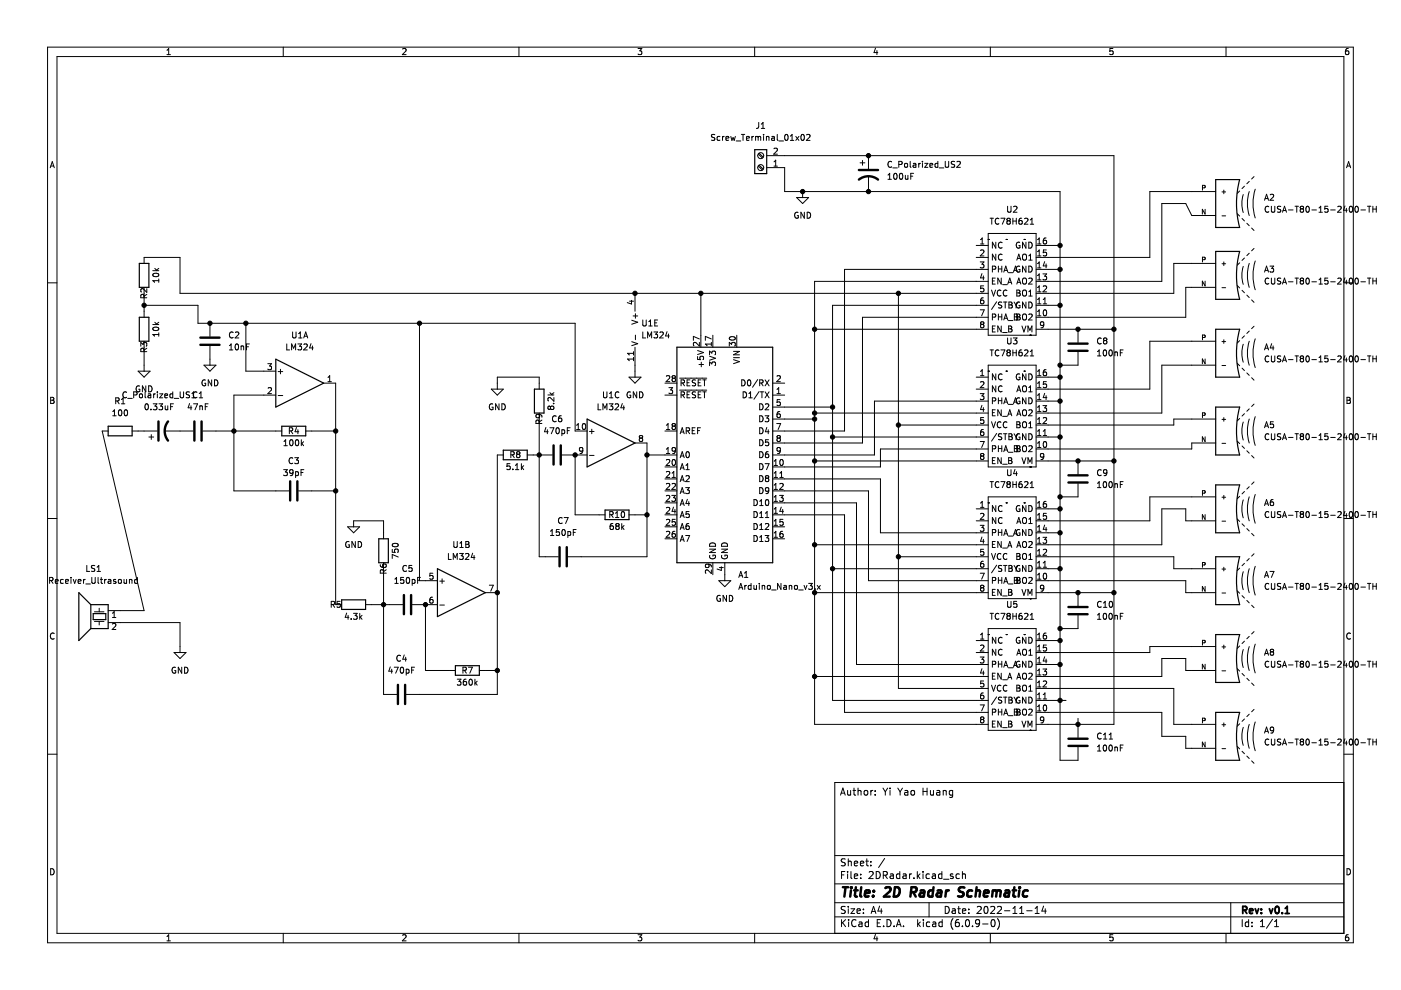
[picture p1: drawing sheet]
<svg xmlns="http://www.w3.org/2000/svg" width="297mm" height="210mm" viewBox="0 0 297 210" stroke-linecap="round" stroke-linejoin="round" font-family="sans-serif">
<path d="M.1 0h297v209.9h-297z" fill-rule="evenodd" fill="#fff" stroke="#fff" stroke-width=".21"/>
<g fill="none" stroke="#000" stroke-width=".21">
<path d="M10.1 10h276.8v189.9h-276.8zM12.1 12h272.8v185.9h-272.8zM35.4 11.6h.7M35.4 10.7l.4-.4v1.3M60.1 10v2M85.4 10.4l.5-.1 .2 .4-.8 .9h.8M110 10v2M135.3 10.3h.8l-.5 .5 .4 .1v.6l-.2 .1-.5-.1M160 10v2M185.6 10.2l-.3 .9h.8M185.9 10.7v.9M210 10v2"/>
<path d="M236 10.3h-.7v.6l.6-.1 .1 .7-.2 .1-.5-.1M259.9 10v2M285.9 10.3h-.4l-.2 .3v.7l.2 .3 .4-.1v-.7h-.4l-.2 .2M10.6 35.6l.5-1.3 .4 1.3M10.8 35.2h.6M151.6 28.6h-.7v.4l.5 .2 .2 .3-.3 .3-.5-.1M152.6 29l-.3-.1-.3 .3 .2 .5h.4M153.2 28.9v.9M153.6 28.9l-.4 .3M153.9 29.3l.6-.1v-.2l-.4-.1-.2 .2 .1 .6h.5M154.9 28.9l.3 .9 .2-.6 .3 .6 .2-.9M156.1 29.9h1"/>
<path d="M157.2 28.5h.7M157.5 28.5v1.3M158.3 29.3l.6-.1-.1-.2-.4-.1-.1 .2v.6h.5M159.4 28.9v.9M159.8 28.9l-.4 .3M160.2 29l.4-.1 .1 .2M160.2 28.9v.9M160.7 29.1l.2-.2 .3 .1 .1 .8M160.7 29.1v.7M160.8 32.7l.8 .8M160.8 35.2l.8 .8M160.9 26l-.1 1-.4 .2"/>
<path d="M161 32.5l.8 .8M161 35l.8 .9M161.4 26.3l.4-.3v1.2M161.4 27.2h.7M161.9 28.5v.1M161.9 28.9v.9M162.5 29h.5v.8M162.5 28.9v.9M162.6 33h73.6v120.6h-16.5M162.6 35.5h3.8v5.1h58.4v120.6h3.8v-2.8M163.6 29h.5l.1 .8M164.1 31.5l.5-.1 .2 .4-.8 .9h.8"/>
<path d="M164.1 35.2h.7M164.1 34.3l.4-.3v1.2M164.2 29.2l-.6 .3 .2 .3 .4-.1M164.8 28.5v1.1l.2 .2M165.2 29.9h.9M166.5 28.6l.2-.1a.68 .68 0 0 1 .4 .6 .68 .68 0 0 1-.4 .7l-.3-.5zM167.6 29.8h.7M167.6 28.9l.3-.4v1.3M168.7 28.9l.7 .9M169.4 28.9l-.7 .9M169.9 28.6l.2-.1a.68 .68 0 0 1 .5 .6 .68 .68 0 0 1-.5 .7l-.3-.5zM171 28.6l.5-.1 .2 .4-.7 .9h.7"/>
<path d="M182.4 34.5h1M182.9 34v1M184.1 33v2.8M184.1 37.3v3.3M188.3 38h.7M188.3 37.1l.3-.4v1.3M189 34.3a.56 .56 0 0 0-.7 .5 .56 .56 0 0 0 .7 .6M189.3 35.6h1M189.6 36.9l.2-.2a.68 .68 0 0 1 .4 .7 .68 .68 0 0 1-.4 .6l-.3-.5zM190.6 34.9l.6-.1v-.5l-.6-.1v1.3M190.8 36.9l.2-.2a.68 .68 0 0 1 .4 .7 .68 .68 0 0 1-.4 .6l-.3-.5zM191.9 34.7l.3-.1 .2 .3v.3l-.2 .3-.4-.3z"/>
<path d="M192 37.2v.8l.5-.1M192.5 37.2v.8M193 34.2v1.1l.2 .2M193.1 37.4h.4M193.6 34.7h.5l.1 .8M193.7 36.7h-.6v1.3M194.2 34.9l-.6 .3 .2 .3 .4-.1M194.8 34.6v.9M195.2 34.6l-.4 .3M195.6 34.2v.1M195.6 34.6v.9M196.1 34.6h.6l-.6 .9h.6"/>
<path d="M197.1 35.1l.7-.2-.1-.2-.4-.1-.2 .2 .1 .6h.5M198.8 34.7l-.3-.1-.3 .3 .2 .5h.4M198.8 34.2v1.3M199.1 35.6h1M200.4 34.2v1l.3 .3 .3-.1 .1-.2v-1M202.4 34.3h-.7v.4l.6 .2 .1 .3-.2 .3-.5-.1M202.9 34.3l.5-.1 .2 .4-.8 .9h.8M254.9 39.8h.5l.1-.4-.6-.1v1M263.8 39.5l-.5 .5M264.9 38.5l-.5 .5M265.9 37.4l-.5 .6M285.5 35.6l.4-1.3 .5 1.3"/>
<path d="M285.6 35.2h.6M10.1 60h2M30.6 55.8v-1.2h7.6v7.6h171.3M32.4 57.4h1.3M32.5 58.1a.61 .61 0 0 1 .7-.2 .61 .61 0 0 1 .4 .6 .75 .75 0 0 1-1.2-.3zM32.8 56.9l.5 .5M33.7 59.5h-1.3l.4 .4M33.7 59.1v.8M33.7 56.9l-.5 .4M168.9 41.9h2.5l-1.2 1.3zM169.2 45.1a.58 .58 0 0 0-.7 .5 .58 .58 0 0 0 .8 .5v-.4h-.3M170.2 40.6v1.3"/>
<path d="M170.5 45v1.3l-.7-1.3v1.3M171.1 45a.64 .64 0 0 1 .8 .6 .64 .64 0 0 1-.8 .7zM207 52h2.5M207 54.6h2.5M207.8 55.5h.8l-.4 .5 .4 .1v.6l-.2 .1-.6-.1M207.9 53.1l.5-.1 .2 .4-.8 .9h.8M207.9 51.7h.7M207.9 50.8l.4-.3v1.2M208.2 58l-.3 .9h.8M208.5 58.5v.8M209.5 50.8h.1M209.5 59.7h-36.8v93.9h36.8"/>
<path d="M209.5 57.1h-30.4v34.3h-15.3M209.5 49.5h10.2v21.6h-10.2zM209.9 46.3h.7M210.3 46.3v1.2M210.4 57.1l.6-.1 .1-.5-.7-.1v1.3M210.4 59.6h.4M211 59h-.6v1.2h.6M211.1 51.3v1.3l-.7-1.3v1.3M211.1 53.9v1.3l-.7-1.3v1.3M211.7 56.4v1.3M211.7 57h.7M211.8 46.4a.56 .56 0 0 0-.8 .5 .56 .56 0 0 0 .8 .5"/>
<path d="M212.2 46.3h.9l-.6 1.2M212.3 59v1.2l-.7-1.2v1.2M212.4 56.4v1.3M212.5 51.5a.56 .56 0 0 0-.8 .5 .56 .56 0 0 0 .8 .5M212.5 54a.56 .56 0 0 0-.8 .5 .56 .56 0 0 0 .8 .5M212.8 57.7l.4-1.3 .5 1.3M212.9 57.3h.6M213.3 50.8h.1M213.6 43.7v1.1l.3 .2h.2l.3-.2v-1.1M213.7 46.8l-.2 .3v.2l.2 .2h.3l.2-.2-.1-.4-.1-.1M213.7 46.8l-.2-.2 .2-.3h.3l.2 .2-.2 .3M213.7 46.8h.3"/>
<path d="M213.8 59.9h.6M213.8 57.8h1M214.7 46.3v1.2M214.7 46.9h.8M214.9 57.7l.4-1.3 .4 1.3M214.9 43.9l.5-.2 .2 .4-.8 .9h.8M215 57.3h.6M215.5 46.3v1.2M215.6 55.2l.4-1.3 .4 1.3M215.7 59.9h.6M215.7 54.8h.6M216.2 56.5a.58 .58 0 0 0-.7 .6 .58 .58 0 0 0 .7 .5v-.5h-.2"/>
<path d="M216.2 51.4a.58 .58 0 0 0-.7 .6 .58 .58 0 0 0 .7 .5v-.4h-.2M216.6 46.3h-.3l-.2 .3-.1 .7 .3 .2 .4-.1-.1-.6h-.3l-.3 .2M216.9 59.1l.2-.1a.43 .43 0 0 1 .5 .4v.4a.42 .42 0 0 1-.4 .4 .42 .42 0 0 1-.4-.4zM216.9 54.1l.2-.2a.43 .43 0 0 1 .5 .4v.4a.42 .42 0 0 1-.4 .5 .42 .42 0 0 1-.4-.5zM217.1 50.8h.1M217.2 46.4l.5-.1 .3 .3-.8 .9h.8M217.5 51.3v1.3l-.7-1.3v1.3M217.5 56.4v1.3l-.7-1.3v1.3M218.1 56.4a.64 .64 0 0 1 .8 .7 .64 .64 0 0 1-.8 .6zM218.1 59.1l.5-.1 .2 .3-.7 .9h.7M218.1 51.3a.64 .64 0 0 1 .8 .7 .64 .64 0 0 1-.8 .6zM218.1 54.2l.4-.3v1.3"/>
<path d="M218.1 55.2h.7M218.4 46.6l.4-.3v1.2M218.4 47.5h.8M219.7 57.1h5.1M219.7 52h5.1M220 51.7h.7M220 50.8l.3-.3v1.2M220 53.4l.3-.4v1.3M220 55.9l.3-.4v1.3M220 58.4l.3-.3v1.2M220 59.3h.7M220 56.8h.7"/>
<path d="M220 54.3h.7M221.1 58.1h.8l-.4 .5 .3 .1v.5l-.1 .1-.6-.1M221.5 55.5l-.3 .9h.8M221.8 50.5h-.4l-.2 .3v.7l.2 .2 .4-.1v-.6l-.4-.1-.2 .3M221.8 56v.8M221.8 53h-.6v.6l.6-.1v.6l-.1 .2-.5-.2M254.9 55.1l.5-.1 .1-.4-.6-.1v1M255.5 44.4v1l-.6-1v1M255.5 59.6v1l-.6-1v1M257.8 55.8h-8.9v6.4h-29.2M257.8 45.7h-5.1l-1.3-2.5h-5.1v16.5h-26.6M257.8 40.6h-14v14h-24.1"/>
<path d="M259.1 55.9h.8M259.1 45.8h.8M259.1 40.7h.8M259.5 40.3v.8M259.5 55.5v.8M262.3 45.3l.5 .5M262.8 55.7l-.5 .5M262.8 40.5l-.5 .5M263.3 46.3l.5 .5M263.6 56.5l-.3 1.9 .3 1.9M263.6 41.3l-.3 1.9 .3 1.9M263.8 54.7l-.5 .5"/>
<path d="M264.4 47.3l.5 .6M264.9 55.8l-.4 2.2v1.5l.4 1.4M264.9 40.6l-.4 2.2v1.5l.4 1.4M264.9 53.7l-.5 .5M265.4 48.4l.5 .5M265.9 52.7l-.5 .5M266.1 55.3a10.1 10.1 0 0 0 0 6.1M266.1 40.1a10.1 10.1 0 0 0 0 6.1M268.1 57.7l.4-1.3 .5 1.3M268.1 42.5l.4-1.3 .5 1.3M268.2 57.3h.6M268.2 42.1h.6"/>
<path d="M269 43.9a.56 .56 0 0 0-.8 .5 .56 .56 0 0 0 .8 .5M269 59.1a.56 .56 0 0 0-.8 .5 .56 .56 0 0 0 .8 .5M269.3 56.4h.7l-.4 .5 .4 .1v.6l-.2 .1-.5-.1M269.3 41.3l.5-.1 .2 .4-.7 .9h.7M269.6 59v1l.2 .2h.4l.1-.2v-1M269.6 43.7v1.1l.2 .2 .4-.1 .1-.1v-1.1M271.6 59h-.5l-.3 .2 .1 .3 .6 .2v.4l-.7 .1M271.6 43.8l-.5-.1-.3 .3 .1 .3 .6 .2v.4h-.7M271.9 45l.4-1.3 .5 1.3M272 59.9h.6M272 44.6h.6M273.2 59.7h1"/>
<path d="M273.2 44.5h1M274.6 59h.7M274.6 43.7h.7M274.9 43.7v1.3M274.9 59v1.2M275.9 59.5l-.2 .2v.3l.2 .2h.2l.3-.2-.1-.4-.2-.1M275.9 44.3l-.2 .2v.3l.2 .2h.2l.3-.2-.1-.4-.2-.1M275.9 59.5l-.2-.2 .2-.3h.2l.3 .2-.3 .3M275.9 44.3l-.2-.3 .2-.3h.2l.3 .3-.3 .3M275.9 59.5h.2M275.9 44.3h.2M277 43.9l.2-.2a.68 .68 0 0 1 .4 .7 .68 .68 0 0 1-.4 .6l-.3-.5z"/>
<path d="M277 59.1l.2-.1a.68 .68 0 0 1 .4 .6 .68 .68 0 0 1-.4 .6l-.3-.5zM278.1 59.7h1M278.1 44.5h1M279.7 44.1l.3-.4v1.3M279.7 59.3l.3-.3v1.2M279.7 45h.7M281.5 59h-.6v.6l.6-.1v.6l-.2 .1-.4-.1M281.5 43.7h-.6v.6h.6v.6l-.2 .1-.4-.1M282.1 59.7h1M282.1 44.5h1M283.6 59.1l.5-.1 .3 .3-.8 .9h.8M283.6 43.9l.5-.2 .3 .4-.8 .9h.8"/>
<path d="M284.9 60h2M285.2 58.9l-.4 .9h.8M285.2 43.7l-.4 .9h.8M285.5 44.2v.8M285.5 59.4v.8M286.2 59.1l.2-.1a.68 .68 0 0 1 .4 .6 .68 .68 0 0 1-.4 .6l-.3-.5zM286.2 43.9l.2-.2a.68 .68 0 0 1 .4 .7 .68 .68 0 0 1-.4 .6l-.3-.5zM287.4 43.9l.2-.2a.68 .68 0 0 1 .4 .7 .68 .68 0 0 1-.4 .6l-.3-.5zM287.4 59.1l.2-.1a.68 .68 0 0 1 .4 .6 .68 .68 0 0 1-.4 .6l-.3-.5zM288.5 59.7h1M288.5 44.5h1M289.9 59h.8"/>
<path d="M289.9 43.7h.8M290.3 43.7v1.3M290.3 59v1.2M291.1 43.7v1.3M291.1 59v1.2M291.1 59.6h.7M291.1 44.3h.7M291.8 43.7v1.3M291.8 59v1.2M29.3 78.7h2.5l-1.2 1.3zM29.9 73.4v-.8l.4 .4 .2-.3h.5l.1 .2-.1 .5M30.5 74.1l-.2-.3-.3 .1-.1 .7h1.2"/>
<path d="M30.5 62.6l-.2-.2-.3 .1-.1 .6h1.2M30.6 64.7h11.4v3.8h79.9v22.9h2.6M30.6 60.9v6.4M30.6 72.3v6.4M31.1 73.8l-.6 .5M31.1 61.2v.8l-.9-.8-.3 .2 .1 .5M31.1 62.4l-.6 .4M32.4 68.8h1.3M32.5 69.5a.61 .61 0 0 1 .7-.2 .61 .61 0 0 1 .4 .6 .75 .75 0 0 1-1.2-.2zM32.8 68.3l.5 .5M33.7 70.6v.7M33.7 70.9h-1.3l.4 .4"/>
<path d="M33.7 68.3l-.5 .4M43.2 77.4h2.6l-1.3 1.3zM44.5 68.5v2.8M44.5 73.4v4M48.6 74.2h.8M48.6 73.3l.4-.4v1.3M49.4 70.5a.56 .56 0 0 0-.8 .5 .56 .56 0 0 0 .8 .5M49.9 70.5l.5-.1 .2 .3-.7 1h.7M50 73l.2-.1a.68 .68 0 0 1 .4 .7 .68 .68 0 0 1-.4 .6l-.3-.5zM51.1 73.3v.9M51.1 73.5l.5-.1 .1 .8M52.1 68.5v10.2h6.4"/>
<path d="M52.3 73.5h.4M52.9 72.9h-.6v1.3M56.8 77.1h.8l-.5 .5 .4 .1v.6l-.2 .1-.5-.1M59 78.8h.9M59.5 78.3v1M60.8 72.9v1.3h.6M61.8 74.2v-1.3l.5 .9 .4-.9v1.3M62 70.4v1l.3 .3h.2l.3-.3v-1M63.2 72.9h.7l-.4 .5 .4 .1v.6l-.2 .1-.5-.1M63.3 71.7h.7M63.3 70.7l.4-.3v1.3M64.4 71.7l.4-1.3 .4 1.3"/>
<path d="M64.4 73l.5-.1 .3 .4-.8 .9h.8M64.5 71.3h.6M65.9 72.9l-.3 .9h.8M66.2 73.3v.9M88.9 68.5v54.6h3.8M133.4 80h2.5l-1.3 1.2zM133.5 63.9h.8M133.9 63.7v.8l-.9-.3M133.9 67.9l1.3 .4-1.3 .4M133.9 72.4l1.3 .5-1.3 .4M134.2 67h1M134.3 74.9h-1.3l.4 .4"/>
<path d="M134.3 74.6v.7M134.3 75.8v.7M134.3 76.1h-1.3l.4 .4M134.6 62.2v3.8M134.6 73.6v6.4M134.7 66.5v1M134.7 71.1v.9M136.3 67.8v1.1l.2 .2h.3l.2-.2v-1.1M136.3 70.4v1.3h.6M137.3 71.7v-1.3l.4 .9 .5-.9v1.3M137.6 69.1h.7M137.6 68.2l.3-.4v1.3"/>
<path d="M138.6 70.4h.8l-.4 .5 .4 .1v.5l-.2 .2-.6-.2M138.8 68.5h.4M139.4 67.8h-.6v1.3h.6M139.9 70.5l.5-.1 .2 .3-.8 1h.8M141.3 79.8l.5-.1 .2 .3-.8 .9h.8M141.4 70.3l-.3 .9h.8M141.7 70.8v.9M147.9 75.6v.6l.6 .1-.1-.6 .6-.1 .2 .2-.2 .5M147.9 74.3l1.3 .4-1.3 .5M148.2 77.3h1M148.3 72.6v.8l-.9-.8-.4 .2 .1 .5M148.3 71.9l-1.3-.6v.9"/>
<path d="M148.6 62.2v11.4M148.7 76.8v1M150.4 77.5v-.8l.5 .5 .1-.4h.6l.1 .2-.1 .5M150.4 75.2v-.8l.5 .5 .1-.4h.6l.1 .2-.1 .5M150.4 75.5l1.3 .5-1.3 .4M150.8 73h-1.3l.4 .3M150.8 72.6v.7M150.8 71.9l-1.3-.6v.9M151.1 71.1v2.5M154.6 73.4v-.8l.5 .4 .1-.3h.6l.1 .1-.1 .6M154.7 71.5a.61 .61 0 0 1 .7-.2 .61 .61 0 0 1 .4 .6 .75 .75 0 0 1-1.2-.2zM155.5 76.3l1.3 .4-1.3 .4"/>
<path d="M155.5 75.8h1.3M155.5 74.5h1.3l-1.3 .7h1.3M156.2 71.1v2.5M164.7 79.8l.5-.1 .3 .3-.8 .9h.8M172.7 69.8h36.8M190.5 62.2v83.8h19M207 80h2.5M207.8 65.7h.9l-.6 1.3M207.9 78.7l.4-.3v1.3M207.9 79.7h.7M208.1 68.8l-.2-.3 .2-.3h.3l.2 .3-.2 .3M208.1 68.8l-.2 .2v.3l.2 .2h.3l.2-.2v-.4l-.2-.1"/>
<path d="M208.1 68.8h.3M208.5 63.1l-.4 .1-.2 .3v.7l.2 .2 .5-.1-.1-.6-.4-.1-.2 .3M208.6 60.6h-.7v.6h.6l.1 .6-.2 .1-.5-.1M209.5 78.7h.1M209.5 77.4h10.2v21.6h-10.2zM209.5 67.3h-26.6v26.6h-19.1M209.5 64.7h-33v83.8h33M209.9 74.2h.7M210.2 61.5l.4 1.3 .5-1.3M210.3 74.2v1.3M210.4 67.2h.6l.1-.5-.7-.1v1.2M210.4 69.7h.4"/>
<path d="M211 69.1h-.6v1.3h.6M211.1 79.3v1.2l-.7-1.2v1.2M211.3 64l-1.1 1.6M211.7 66.6v1.2M211.7 67.2h.7M211.8 74.3a.56 .56 0 0 0-.8 .5 .56 .56 0 0 0 .8 .5M212.2 74.2h.9l-.6 1.3M212.2 61.6a.56 .56 0 0 0-.8 .5 .56 .56 0 0 0 .8 .5M212.3 69.1v1.3l-.7-1.3v1.3M212.4 64.1l-.5-.1-.2 .3 .1 .3 .5 .2v.4h-.6M212.4 66.6v1.2M212.5 79.4a.56 .56 0 0 0-.8 .5 .56 .56 0 0 0 .8 .5"/>
<path d="M212.6 60.4h.9M212.6 70.5h.9M212.8 64h.7M212.8 67.8l.4-1.2 .5 1.2M212.9 67.5h.6M213.1 64v1.3M213.3 78.7h.1M213.5 61.6a.56 .56 0 0 0-.8 .5 .56 .56 0 0 0 .8 .5M213.6 71.7v1l.3 .2h.2l.3-.2v-1M213.7 60.2l.4-1.2 .4 1.2M213.7 74.7l-.2 .3v.2l.2 .3h.3l.2-.3-.1-.3-.1-.2M213.7 74.7l-.2-.2 .2-.3h.3l.2 .2-.2 .3"/>
<path d="M213.7 74.7h.3M213.8 68h1M213.9 69.1h.4l.2 .3-.2 .3 .2 .1 .1 .3-.3 .3h-.4zM213.9 69.7h.4M213.9 64h.4l.3 .3-.3 .3 .3 .2v.3l-.2 .2h-.5zM213.9 64.6h.4M214.7 74.8h.8M214.7 74.2v1.3M214.8 71.7h.8l-.4 .4 .4 .2v.5l-.2 .1-.6-.1M215 64l.4 .7M215.1 67.2h.4M215.4 64.7v.6"/>
<path d="M215.5 74.2v1.3M215.5 67.2l.2-.3v-.2l-.6-.1v1.2h1.1l.1-.4-.3-.2M215.5 67.2l.3 .2-.3 .4M215.6 61.5h.4l.2 .2-.2 .4 .2 .1 .1 .3-.2 .3h-.5zM215.6 67.2h.4M215.6 62.1h.4M215.6 60.2l.4-1.2 .4 1.2M215.8 64l-.4 .7M216 67.2l.2-.3v-.2l-.6-.1v1.2M216.2 79.3a.58 .58 0 0 0-.7 .6 .58 .58 0 0 0 .7 .5v-.4h-.2M216.2 64.1a.58 .58 0 0 0-.7 .6 .58 .58 0 0 0 .7 .5v-.4h-.2M216.6 74.2l-.3 .1-.2 .2-.1 .7 .3 .3 .4-.2-.1-.6h-.3l-.3 .2"/>
<path d="M216.7 69.1l.4 1.3 .4-1.3M216.9 66.8l.2-.2a.43 .43 0 0 1 .5 .4v.4a.42 .42 0 0 1-.4 .5 .42 .42 0 0 1-.4-.5zM216.9 61.7l.2-.2a.43 .43 0 0 1 .5 .4v.4a.42 .42 0 0 1-.4 .5 .42 .42 0 0 1-.4-.5zM217.1 78.7h.1M217.2 74.3l.5-.1 .3 .4-.8 .9h.8M217.5 64v1.3l-.7-1.3v1.3M217.5 79.3v1.2l-.7-1.2v1.2M217.9 70.4v-1.3l.5 .9 .4-.9v1.3M218.1 66.7l.5-.1 .2 .3-.7 .9h.7M218.1 64a.64 .64 0 0 1 .8 .7 .64 .64 0 0 1-.8 .6zM218.1 79.3a.64 .64 0 0 1 .8 .6 .64 .64 0 0 1-.8 .6zM218.1 62.8h.7"/>
<path d="M218.1 61.9l.4-.4v1.3M218.4 71.1h.1M218.4 75.5h.8M218.4 74.6l.4-.4v1.3M219.7 69.8h16.5M219.7 64.7h5.1M219.7 80h5.1M220 67h.7M220 61l.3-.4v1.3M220 63.5l.3-.4v1.3M220 66.1l.3-.4v1.3M220 78.7l.3-.3v1.3"/>
<path d="M220 64.4h.7M220 61.9h.7M220 79.7h.7M221.2 63.5l.3-.4v1.3M221.2 60.7l.5-.1 .2 .4-.8 .9h.8M221.2 64.4h.7M221.3 65.8l.2-.1a.68 .68 0 0 1 .4 .6 .68 .68 0 0 1-.4 .7l-.3-.5zM221.3 68.8l-.2 .2h-.4l-.1-.7 .5-.1 .2 .3-.1 .7-.1 .2-.4 .1M221.8 78.4h-.4l-.2 .3v.7l.2 .3 .4-.2v-.6h-.4l-.2 .2M228.6 74.6v2.8h-3.8M228.6 69.8v2.8M232.7 75.5h.7"/>
<path d="M232.7 74.6l.4-.4v1.3M233.5 71.8a.56 .56 0 0 0-.8 .5 .56 .56 0 0 0 .8 .5M234 74.3l.2-.1a.68 .68 0 0 1 .4 .6 .68 .68 0 0 1-.4 .7l-.3-.5zM234.2 72.2l-.2 .2v.3l.2 .2h.2l.3-.2-.1-.4-.2-.1M234.2 72.2l-.2-.2 .2-.3h.2l.3 .2-.3 .3M234.2 72.2h.2M235.2 74.3l.2-.1a.68 .68 0 0 1 .4 .6 .68 .68 0 0 1-.4 .7l-.3-.5zM236.4 74.6v.9M236.4 74.7h.5v.8M237.5 74.8h.4M238.1 74.2h-.6v1.3M254.9 71.6l.5-.1 .1-.4-.6-.1v1"/>
<path d="M255.5 76.1v1l-.6-1v1M257.8 60.9h-6.4v6.4h-31.7M257.8 72.3h-14v10.2h-24.1M257.8 77.4h-11.5v10.2h-26.6M259.1 61h.8M259.1 77.5h.8M259.1 72.4h.8M259.5 72v.8M262.3 60.5l.5 .6M262.3 77l.5 .6M262.8 72.2l-.5 .5M263.3 61.6l.5 .5"/>
<path d="M263.3 78.1l.5 .5M263.6 73l-.3 1.9 .3 1.9M263.8 71.2l-.5 .5M264.4 62.6l.5 .5M264.4 79.1l.5 .5M264.9 72.3l-.4 2.2v1.5l.4 1.4M264.9 70.2l-.5 .5M265.4 63.6l.5 .5M265.9 69.2l-.5 .5M266.1 71.8a10.1 10.1 0 0 0 0 6.1M268.1 74.2l.4-1.3 .5 1.3M268.2 73.8h.6"/>
<path d="M269 75.6a.56 .56 0 0 0-.8 .5 .56 .56 0 0 0 .8 .5M269.6 75.5v1l.2 .2h.4l.1-.2v-1M269.6 72.9l-.3 .9h.8M269.9 73.3v.9M271.6 75.5h-.5l-.3 .2 .1 .3 .6 .2v.4l-.7 .1M271.9 60.2l.4-1.2 .5 1.2M271.9 76.7l.4-1.2 .5 1.2M272 76.4h.6M273.2 76.2h1M274.6 75.5h.7M274.9 75.5v1.2M275.9 76l-.2-.2 .2-.3h.2l.3 .2-.3 .3"/>
<path d="M275.9 76l-.2 .2v.3l.2 .2h.2l.3-.2-.1-.4-.2-.1M275.9 76h.2M277 75.6l.2-.1a.68 .68 0 0 1 .4 .6 .68 .68 0 0 1-.4 .6l-.3-.5zM278.1 76.2h1M279.7 60.2h.7M279.7 75.8l.3-.3v1.2M279.7 76.7h.7M281.5 75.5h-.6v.6l.6-.1v.6l-.2 .1-.4-.1M282.1 76.2h1M283.6 75.6l.5-.1 .3 .3-.8 .9h.8M285.2 75.4l-.4 .9h.8M285.5 75.9v.8"/>
<path d="M286.2 75.6l.2-.1a.68 .68 0 0 1 .4 .6 .68 .68 0 0 1-.4 .6l-.3-.5zM287.4 75.6l.2-.1a.68 .68 0 0 1 .4 .6 .68 .68 0 0 1-.4 .6l-.3-.5zM288.5 76.2h1M289.9 75.5h.8M290.3 75.5v1.2M291.1 75.5v1.2M291.1 76.1h.7M291.8 75.5v1.2M10.7 84.2h.5l.2 .3-.2 .4 .2 .1 .1 .3-.3 .2h-.5zM10.7 84.9h.5M22.9 91.4h-1.2l8.9 38.1h-7.7M23.9 88.2h.7"/>
<path d="M23.9 87.2l.4-.3v1.3M24.5 85h.6l.1-.5-.7-.2v1.3M24.8 85l.5 .6M25.2 87l.2-.1a.68 .68 0 0 1 .5 .6 .68 .68 0 0 1-.5 .7l-.3-.5zM25.7 85.6h.8M25.7 84.7l.4-.4v1.3M26.4 87l.2-.1a.68 .68 0 0 1 .5 .6 .68 .68 0 0 1-.5 .7l-.3-.5zM26.8 83.2a.56 .56 0 0 0-.8 .5 .56 .56 0 0 0 .8 .5M27.1 84.5h.9M28 91.4h5.3M28.3 83.7h.6l.1-.5-.7-.1v1.2M29.6 81.9a.58 .58 0 0 0-.8 .6 .58 .58 0 0 0 .8 .5v-.5h-.2"/>
<path d="M29.7 83.6l.3-.1 .2 .2v.4l-.2 .2-.4-.2zM30.8 83.1v1.1l.1 .1M30.9 85.7l.1-.1a.68 .68 0 0 1 .5 .7 .68 .68 0 0 1-.5 .6l-.3-.5zM30.9 81.8v1.3l-.7-1.3v1.3M31.4 83.6h.5l.1 .7M31.5 81.8a.64 .64 0 0 1 .7 .6 .64 .64 0 0 1-.7 .7zM31.6 92.7h1M32 83.8l-.6 .2 .1 .3h.5M32 86.8v.1M32.1 92.1v1.1M32.5 85.6h.8l-.5 .5 .4 .1v.6l-.2 .1-.5-.1M32.6 83.5v.8"/>
<path d="M32.9 83.5l-.3 .2M33.4 83.1v.1M33.4 83.5v.8M33.7 85.6h.8l-.4 .5 .3 .1v.6l-.2 .1-.5-.1M33.8 83.5h.7l-.7 .8h.7M34.9 91.4h6.1M34.9 83.9l.6-.1v-.2l-.4-.1-.2 .2 .1 .6h.5M35 86l.1 .8h.5M35.6 86v.9M36.2 86.2h.4M36.6 83.6l-.3-.1-.3 .2 .1 .6h.5M36.6 83.1v1.2"/>
<path d="M36.8 85.6h-.6v1.3M36.9 84.5h1M38.2 83.1v1l.2 .2h.4l.1-.2v-1M40.2 85.6l-.3 .9h.8M40.2 83.1l-.7 .1v.4l.6 .2 .1 .3-.3 .2h-.4M40.5 86v.9M40.7 83.4l.3-.3v1.2M41 85.6h.9l-.6 1.3M41.8 84.2l-1.1 .1M41.8 83.2a.61 .61 0 0 0-.9 .4 .61 .61 0 0 0 .5 .7M42.2 84.3h.8M42.2 83.4l.4-.3v1.2"/>
<path d="M42.4 86v.9M42.4 86.2l.5-.1v.8M43 91.4h16.7M43.5 86.2h.4M43.5 80.6a.58 .58 0 0 0-.7 .6 .58 .58 0 0 0 .8 .5v-.4h-.2M44.1 85.6h-.6v1.3M44.9 80.5v1.3l-.7-1.3v1.3M45.5 80.5a.64 .64 0 0 1 .7 .7 .64 .64 0 0 1-.7 .6zM56.8 82.3l.5-.1 .3 .4-.8 .9h.8M58.5 83.8h-8.9v20.3h11.7M59 83.9h.9M60.1 99.6h.8l-.4 .5 .4 .1v.5l-.2 .1-.6-.1"/>
<path d="M60.2 94.5h.7M60.2 93.6l.4-.4v1.3M61.3 91.4l.7-.1v-.5l-.7-.1v1.3M61.5 93.4l.2-.2a.68 .68 0 0 1 .4 .7 .68 .68 0 0 1-.4 .6l-.3-.5zM61.6 91.4l.5 .6M62.1 97.2a.56 .56 0 0 0-.8 .5 .56 .56 0 0 0 .8 .5M62.5 97h.8l-.4 .5 .3 .1v.6l-.2 .1-.5-.1M62.7 93.4l.2-.2a.68 .68 0 0 1 .5 .7 .68 .68 0 0 1-.5 .6l-.3-.5zM62.9 90.6l-.3 .9h.7M63.2 91.1v.9M63.9 93.2v1.3M64 94l.4 .5"/>
<path d="M64.4 93.7l-.5 .4M64.4 99.6h-.6v1.2M64.8 91.4h6.4M68.6 81.2h2.6v47h1.2M69.5 80.9h.8M69.5 80l.4-.3v1.2M104.2 82.5h2.5l-1.3 1.3zM104.5 85.7a.58 .58 0 0 0-.8 .6 .58 .58 0 0 0 .8 .5v-.5h-.2M105.4 82.5v-2.5h8.9v2.5M105.8 85.6v1.3l-.7-1.3v1.3M106.4 85.6a.64 .64 0 0 1 .7 .7 .64 .64 0 0 1-.7 .6zM106.7 96.5h-1.3v50.7h-19.3"/>
<path d="M108.1 98.3h-.6v.6h.6v.6l-.2 .1-.4-.1M108.3 96.4h.6l.1-.5-.7-.1v1.2M108.6 96.4l.4 .6M108.7 99.5v.1M109.3 99.6h.7M109.3 98.7l.3-.4v1.3M109.8 96.3l-.3-.2 .3-.3h.2l.2 .2-.2 .3M109.8 96.3l-.3 .3v.2l.3 .2h.2l.2-.2v-.2l-.2-.3M109.8 96.3h.2M110.5 98.3v1.3M110.7 99.1l.3 .5M111 98.7l-.5 .5"/>
<path d="M111.8 96.5h5.3M114.2 87.9l.2 .2v.4h-.7l-.1-.4 .3-.2h.7l.2 .2 .1 .4M114.3 89.8l-.1-.6-.5-.1-.1 .7h1.3M114.3 87.6v30.4h4.1M114.9 89.1l-.6 .4M115.7 90.6l-.3 .9h.8M116 91.1v.9M116.2 83.7h1.2M116.6 83.3l.5 .4M116.6 90.7h.8l-.5 1.3M116.7 86.3l-.2-.2-.3 .2v.3l.2 .2 .3-.2M116.7 86.3l.3-.2h.2l.2 .2v.3l-.2 .2h-.4l-.1-.2"/>
<path d="M116.7 86.3v.3M117.3 85.6h.1M117.4 84.3v.8l-.9-.8-.3 .2 .1 .5M117.4 83.3l-.4 .3M117.9 88.3a.56 .56 0 0 0-.8 .5 .56 .56 0 0 0 .8 .5M118 90.8l.2-.1a.68 .68 0 0 1 .4 .6 .68 .68 0 0 1-.4 .7l-.3-.5zM119 88.2h-.4l-.1 .3-.1 .7 .2 .2 .5-.1-.1-.6-.4-.1-.2 .3M119.1 91.2l.4-.1 .2 .3-.1 .5h-.5M119.1 91.1v1.3M119.1 96.5h5.4M120.3 91.3h.4M120.9 90.7h-.6v1.3"/>
<path d="M121.9 96.5v12.7h6.4M122.2 91.1h.8M122.2 90.2l.4-.4v1.3M123.6 95.4l-.3 .3-.3-.1-.1-.6 .4-.1 .3 .2-.1 .7-.2 .3-.3 .1M123.6 89.9l.2-.1a.68 .68 0 0 1 .4 .6 .68 .68 0 0 1-.4 .7l-.3-.5zM125 91.5h1M125 96.6h1M125.5 91v1M126.8 85.6v1.3h.6M127.8 86.9v-1.3l.5 .9 .4-.9v1.3M128 83.1v1l.2 .2h.2l.3-.2v-1M129.2 85.6h.7l-.4 .5 .4 .1v.6l-.2 .1-.5-.1"/>
<path d="M129.2 84.3h.7M129.2 83.4l.4-.3v1.2M130.4 85.7l.5-.1 .3 .4-.8 .9h.8M131.2 83.2a.56 .56 0 0 0-.8 .5 .56 .56 0 0 0 .8 .5M131.9 85.6l-.3 .9h.8M132.2 86v.9M133.7 83.1a.58 .58 0 0 0-.8 .6 .58 .58 0 0 0 .8 .5v-.4h-.2M134.6 93.9h2.6v24.1h-16.8M135 83.1v1.2l-.7-1.2v1.2M135.6 83.1a.64 .64 0 0 1 .7 .6 .64 .64 0 0 1-.7 .6zM135.8 92.9l-.3-.3 .3-.3h.2l.3 .3-.3 .3M135.8 92.9h.2"/>
<path d="M135.8 92.9l-.3 .2v.3l.3 .2h.2l.3-.2-.1-.4-.2-.1M137.2 96.5h6.3M141 83.8h2.5M141 91.4h2.5M141 99h2.5M141 81.2h2.5M141.3 91.1h.7M141.3 96.2h.7M141.3 97.5l.5-.1 .2 .4-.8 .9h.8M141.3 90.2l.3-.4v1.3M141.3 95.2l.3-.3v1.3M141.8 82.2h.8l-.4 .5 .3 .1v.5l-.1 .2-.6-.2"/>
<path d="M142.6 97.5l.2-.1a.68 .68 0 0 1 .4 .7 .68 .68 0 0 1-.4 .6l-.3-.5zM142.7 90.3l-.2-.2 .2-.3h.3l.2 .2-.2 .3M142.7 80.2l-.2-.2 .2-.3h.3l.2 .2-.2 .3M142.7 80.2l-.2 .2v.4l.2 .1h.3l.2-.2v-.4l-.2-.1M142.7 90.3l-.2 .3v.4l.2 .1h.3l.2-.3v-.2l-.2-.3M142.7 90.3h.3M142.7 80.2h.3M143.2 95.4l-.2 .3-.4-.1-.1-.6 .5-.1 .2 .2v.7l-.2 .3-.4 .1M144.1 82.7h5.7M144.1 80.2h5.7M144.2 92l.4-1.3 .5 1.3M144.2 97l.4-1.2 .5 1.2"/>
<path d="M144.2 99.6l.4-1.3 .5 1.3M144.3 96.7h.6M144.3 91.6h.6M144.3 99.2h.6M144.4 83.7h.6l.1-.5-.7-.1v1.2M144.4 81.2l.6-.1 .1-.4-.7-.2v1.3M144.7 81.2l.4 .6M144.7 83.7l.4 .6M145.4 99.6h.8M145.4 98.7l.4-.4v1.3M145.5 91.4l.6-.1 .1-.5-.7-.1v1.3M145.6 95.9l.1-.1a.68 .68 0 0 1 .5 .6 .68 .68 0 0 1-.5 .6l-.3-.4z"/>
<path d="M145.7 81.1h.4M145.7 83.7h.4M145.8 91.4l.4 .6M146.3 80.5h-.6v1.3h.6M146.3 83.1h-.6v1.2h.6M146.8 91.3h.4M147.4 90.7h-.6v1.3h.6M147.5 83.1l-.7 .1v.4l.6 .2 .1 .3-.3 .2h-.4M147.5 80.6l-.7 .1v.3l.6 .3 .1 .3-.3 .2-.4-.1M147.9 91.3h.4M148 81.1h.5M148 83.7h.5"/>
<path d="M148.5 90.7h-.6v1.3M148.6 80.5h-.6v1.3h.6M148.6 83.1h-.6v1.2h.6M149 80.5h.7M149 83.1h.7M149.4 80.5v1.3M149.4 83.1v1.2M157.3 80.5a.64 .64 0 0 1 .7 .7 .64 .64 0 0 1-.7 .6zM157.6 83.1a.64 .64 0 0 1 .7 .6 .64 .64 0 0 1-.7 .6zM158.6 80.7l.2-.2a.68 .68 0 0 1 .4 .7 .68 .68 0 0 1-.4 .6l-.3-.5zM158.8 84.3h.7M158.8 83.4l.3-.3v1.2"/>
<path d="M160.6 80.5l-1 1.6M160.9 83l-1 1.6M161.1 98.3a.64 .64 0 0 1 .7 .6 .64 .64 0 0 1-.7 .7zM161.1 88.2a.64 .64 0 0 1 .7 .6 .64 .64 0 0 1-.7 .6zM161.1 90.7a.64 .64 0 0 1 .7 .6 .64 .64 0 0 1-.7 .7zM161.1 93.2a.64 .64 0 0 1 .7 .7 .64 .64 0 0 1-.7 .6zM161.1 81.2l.6-.1v-.4l-.6-.2v1.3M161.1 95.8a.64 .64 0 0 1 .7 .6 .64 .64 0 0 1-.7 .6zM161.1 85.6a.64 .64 0 0 1 .7 .7 .64 .64 0 0 1-.7 .6zM161.2 83.1h.7M161.4 81.2l.4 .6M161.5 83.1v1.2"/>
<path d="M162.2 88.2h.8l-.4 .4 .3 .2v.5l-.1 .1-.6-.1M162.2 98.3h.9l-.6 1.3M162.2 83.1l.9 1.2M162.2 80.5l.9 1.3M162.3 85.7l.5-.1 .2 .4-.8 .9h.8M162.6 90.6l-.3 .9h.8M162.9 95.8h-.4l-.2 .3v.7l.2 .2 .4-.1v-.6h-.4l-.2 .2M162.9 91.1v.9M162.9 93.2h-.6v.6h.6v.6l-.1 .1-.5-.1M163.1 83.1l-.9 1.2M163.1 80.5l-.9 1.3M163.8 86.3h12.7"/>
<path d="M163.8 88.8h8.9M163.8 83.8h2.6M163.8 81.2h2.6M164.1 97.8l.4-.4v1.3M164.1 98.7h.8M164.7 89.8h.8l-.5 1.3M164.7 83.5h.8M164.7 82.6l.4-.4v1.3M165 92.9h.2M165 92.9l-.3 .2v.3l.3 .2h.3l.2-.2-.1-.4-.2-.1M165 92.9l-.3-.3 .3-.3 .3 .1 .2 .2-.3 .3M165.3 87.3h-.3l-.2 .3-.1 .7 .3 .2 .4-.1-.1-.6-.3-.1-.3 .3"/>
<path d="M165.4 84.7h-.6l-.1 .6h.6l.1 .6-.2 .1-.5-.1M165.5 97.5l.1-.1a.68 .68 0 0 1 .5 .7 .68 .68 0 0 1-.5 .6l-.3-.5zM165.5 95.4l-.3 .3-.3-.1-.1-.6 .4-.1 .3 .2-.1 .7-.2 .3-.3 .1M172.7 87.6h36.8M172.7 97.7h36.8M176.5 92.7h33M190.5 90.1h19M207 82.5h2.5M207.8 83.5h.8l-.4 .4 .4 .2v.5l-.2 .1-.6-.1M207.8 93.6h.9l-.6 1.3M207.9 81l.5-.1 .2 .4-.8 .9h.8M208.1 96.7l-.2-.2 .2-.3h.3l.2 .2-.2 .3"/>
<path d="M208.1 96.7l-.2 .2v.3l.2 .2h.3l.2-.2v-.4l-.2-.1M208.1 96.7h.3M208.2 85.9l-.3 .9h.8M208.5 91.1h-.4l-.2 .3v.7l.2 .2 .5-.1-.1-.6h-.4l-.2 .2M208.5 86.4v.9M208.6 88.5h-.7v.6h.6l.1 .6-.2 .1-.5-.1M209.5 95.2h-22.8v3.8h-22.9M209.5 85h-24.1v11.5h-21.6M210.2 89.4l.4 1.3 .5-1.3M210.4 85h.6l.1-.5-.7-.2v1.3M210.4 87.5h.4M210.4 95.2l.6-.1 .1-.5-.7-.1v1.3"/>
<path d="M210.4 97.6h.4M211 86.9h-.6v1.3h.6M211 97h-.6v1.3h.6M211.1 81.8v1.3l-.7-1.3v1.3M211.3 91.9l-1.1 1.6M211.7 84.3v1.3M211.7 94.5v1.3M211.7 95.1h.7M211.7 85h.7M212.2 89.5a.56 .56 0 0 0-.8 .6 .56 .56 0 0 0 .8 .5M212.3 86.9v1.3l-.7-1.3v1.3M212.3 97v1.3l-.7-1.3v1.3"/>
<path d="M212.4 92h-.5l-.2 .2 .1 .3 .5 .2v.4l-.6 .1M212.4 84.3v1.3M212.4 94.5v1.3M212.5 81.9a.56 .56 0 0 0-.8 .5 .56 .56 0 0 0 .8 .6M212.6 88.3h.9M212.6 98.4h.9M212.8 92h.7M212.8 85.6l.4-1.3 .5 1.3M212.8 95.8l.4-1.3 .5 1.3M212.9 85.3h.6M212.9 95.4h.6M213.1 92v1.2"/>
<path d="M213.5 89.5a.56 .56 0 0 0-.8 .6 .56 .56 0 0 0 .8 .5M213.6 99.6v1l.3 .2h.2l.3-.2v-1M213.7 88.2l.4-1.3 .4 1.3M213.8 87.8h.6M213.8 85.7h1M213.8 95.9h1M213.9 97h.4l.2 .3-.2 .3 .2 .2 .1 .3-.3 .2h-.4zM213.9 97.6h.4M213.9 92h.4l.3 .2-.3 .4 .3 .1v.3l-.2 .2h-.5zM213.9 92.6h.4M214.9 85.6l.4-1.3 .4 1.3M215 85.3h.6"/>
<path d="M215 92l.4 .6M215.1 95.1h.4M215.2 99.5l-.3 .9h.8M215.4 92.6v.6M215.5 95.1l.2-.2v-.3l-.6-.1v1.3l1.1-.1 .1-.4-.3-.2M215.5 95.1l.3 .2-.3 .5M215.6 89.4h.4l.2 .3-.2 .3 .2 .1 .1 .4-.2 .2h-.5zM215.6 95.1h.4M215.6 90h.4M215.6 88.2l.4-1.3 .4 1.3M215.6 83.1l.4-1.3 .4 1.3M215.7 87.8h.6"/>
<path d="M215.7 82.7h.6M215.8 92l-.4 .6M216 95.1l.2-.2v-.3l-.6-.1v1.3M216.2 84.4a.58 .58 0 0 0-.7 .6 .58 .58 0 0 0 .7 .5v-.4h-.2M216.2 92a.58 .58 0 0 0-.7 .6 .58 .58 0 0 0 .7 .5v-.4h-.2M216.7 97l.4 1.3 .4-1.3M216.9 89.6l.2-.2a.43 .43 0 0 1 .5 .4v.5a.42 .42 0 0 1-.4 .4 .42 .42 0 0 1-.4-.4zM216.9 82l.2-.2a.43 .43 0 0 1 .5 .4v.5a.42 .42 0 0 1-.4 .4 .42 .42 0 0 1-.4-.4zM216.9 87.1l.2-.2a.43 .43 0 0 1 .5 .4v.4a.42 .42 0 0 1-.4 .5 .42 .42 0 0 1-.4-.5zM216.9 94.7l.2-.2a.43 .43 0 0 1 .5 .4v.4a.42 .42 0 0 1-.4 .5 .42 .42 0 0 1-.4-.5zM217.5 84.3v1.3l-.7-1.3v1.3M217.5 92v1.2l-.7-1.2v1.2"/>
<path d="M217.9 98.3v-1.3l.5 .9 .4-.9v1.3M218.1 94.6l.5-.1 .2 .4-.7 .9h.7M218.1 84.3a.64 .64 0 0 1 .8 .7 .64 .64 0 0 1-.8 .6zM218.1 90.7h.7M218.1 92a.64 .64 0 0 1 .8 .6 .64 .64 0 0 1-.8 .6zM218.1 87l.5-.1 .2 .3-.7 1h.7M218.1 82.2l.4-.4v1.3M218.1 89.8l.4-.4v1.3M218.1 83.1h.7M218.4 99h.1M219.7 92.7h5.1M219.7 85h5.1"/>
<path d="M219.7 97.7h16.5M220 81.3l.3-.4v1.3M220 83.8l.3-.3v1.2M220 86.4l.3-.4v1.3M220 88.9l.3-.4v1.3M220 91.4l.3-.3v1.2M220 94l.3-.4v1.3M220 94.9h.7M220 92.3h.7M220 89.8h.7M220 87.3h.7M220 84.7h.7"/>
<path d="M220 82.2h.7M221.1 86h.8l-.4 .5 .3 .1v.5l-.1 .2-.6-.2M221.2 88.7l.5-.2 .2 .4-.8 .9h.8M221.2 91.4l.3-.3v1.2M221.2 92.3h.7M221.3 93.7l.2-.1a.68 .68 0 0 1 .4 .6 .68 .68 0 0 1-.4 .7l-.3-.5zM221.3 96.7l-.2 .2h-.4l-.1-.6 .5-.1 .2 .2-.1 .7-.1 .3h-.4M221.5 83.4l-.3 .9h.8M221.8 83.9v.8M221.8 80.9h-.6v.6h.6v.6l-.1 .1-.5-.1M228.6 97.7v2.8M233.5 99.7a.56 .56 0 0 0-.8 .5 .56 .56 0 0 0 .8 .5"/>
<path d="M254.9 88.1l.5-.1 .1-.4-.6-.1v1M255.5 92.6v1l-.6-1v1M257.8 88.8h-8.9v1.3h-29.2M257.8 93.9h-5.1v1.3h-33M259.1 94h.8M259.1 88.9h.8M259.5 88.5v.8M262.3 93.5l.5 .6M262.8 88.7l-.5 .5M263.3 94.6l.5 .5M263.6 89.5l-.3 1.9 .3 1.9M263.8 87.7l-.5 .5"/>
<path d="M264.4 95.6l.5 .5M264.9 88.8l-.4 2.2v1.5l.4 1.4M264.9 86.7l-.5 .5M265.4 80.1l.5 .5M265.4 96.6l.5 .5M265.9 85.7l-.5 .5M266.1 88.3a10.1 10.1 0 0 0 0 6.1M268.1 90.7l.4-1.3 .5 1.3M268.2 90.3h.6M269 92.1a.56 .56 0 0 0-.8 .5 .56 .56 0 0 0 .8 .5M269.6 92v1l.2 .2h.4l.1-.2v-1M270 89.4h-.6l-.1 .6h.6l.1 .6-.2 .1-.5-.1"/>
<path d="M271.6 92h-.5l-.3 .2 .1 .3 .6 .2v.4l-.7 .1M271.9 93.2l.4-1.2 .5 1.2M272 92.9h.6M273.2 92.7h1M274.6 92h.7M274.9 92v1.2M275.9 92.5l-.2-.2 .2-.3h.2l.3 .2-.3 .3M275.9 92.5l-.2 .2v.3l.2 .2h.2l.3-.2-.1-.4-.2-.1M275.9 92.5h.2M277 92.1l.2-.1a.68 .68 0 0 1 .4 .6 .68 .68 0 0 1-.4 .6l-.3-.5zM278.1 92.7h1M279.7 92.3l.3-.3v1.2"/>
<path d="M279.7 93.2h.7M281.5 92h-.6v.6l.6-.1v.6l-.2 .1-.4-.1M282.1 92.7h1M283.6 92.1l.5-.1 .3 .3-.8 .9h.8M285.2 91.9l-.4 .9h.8M285.5 92.4v.8M285.6 84.2h.4l.3 .3-.3 .4 .3 .1v.3l-.2 .2h-.5zM285.6 84.9h.4M286.2 92.1l.2-.1a.68 .68 0 0 1 .4 .6 .68 .68 0 0 1-.4 .6l-.3-.5zM287.4 92.1l.2-.1a.68 .68 0 0 1 .4 .6 .68 .68 0 0 1-.4 .6l-.3-.5zM288.5 92.7h1M289.9 92h.8"/>
<path d="M290.3 92v1.2M291.1 92v1.2M291.1 92.6h.7M291.8 92v1.2M10.1 109.9h2M18.4 119.9v1.3h.6M20.1 119.9l-.7 .1v.4l.6 .2 .1 .3-.2 .3-.5-.1M62.1 100.1l-.2 .3-.4-.1v-.6l.4-.1 .2 .2v.7l-.2 .3h-.4M62.7 100.1l.3-.1 .3 .2-.1 .6h-.5M62.7 100v1.3M63.3 104.1h7.9M63.8 100.2h.4"/>
<path d="M73.7 111.7h2.5l-1.2 1.3zM74 114.9a.58 .58 0 0 0-.7 .6 .58 .58 0 0 0 .8 .5v-.5h-.3M75 111.7v-1.3h6.3v3.8M75.3 114.8v1.3l-.7-1.3v1.3M75.9 114.8a.64 .64 0 0 1 .8 .6 .64 .64 0 0 1-.8 .7zM80.6 119.7l.1 .4 .2 .1 .8 .1 .2-.2-.1-.5-.6 .1-.1 .4 .3 .2M81.3 119.3v27.9h2.8M83.2 116.5v.6h.6l-.1-.6h.6l.1 .2-.1 .4M83.3 115.3a.61 .61 0 0 1 .7-.2 .61 .61 0 0 1 .4 .6 .75 .75 0 0 1-1.2-.2zM84.4 118.1l-1.2-.5v.8M87.3 119.9h-.6v.6l.6-.1v.6l-.1 .2-.5-.2M95.1 117.3v1.3h.6"/>
<path d="M96.1 118.6v-1.3l.4 1 .4-1v1.3M96.2 114.8v1l.3 .3 .3-.1 .1-.2v-1M97.4 117.3h.8l-.4 .5 .4 .2v.5l-.2 .1-.6-.1M97.5 116.1h.7M97.5 115.2l.4-.4v1.3M98.7 117.5l.5-.2 .2 .4-.8 .9h.8M98.8 114.8h.4l.2 .3-.2 .3 .2 .1 .1 .3-.3 .3h-.4zM98.8 115.4h.4M100.2 117.3l-.3 .9h.8M100.5 117.8v.8M116.7 113.5h.7M116.7 112.6l.4-.3v1.2"/>
<path d="M118.6 112.3h-.6l-.1 .6 .6-.1 .1 .6-.2 .1-.5-.1M119.2 109.9a.56 .56 0 0 0-.8 .5 .56 .56 0 0 0 .8 .5M119.2 112.4l.2-.1a.68 .68 0 0 1 .5 .6 .68 .68 0 0 1-.5 .6l-.3-.4zM119.6 109.7h.9l-.6 1.3M120.4 112.8l.4-.1 .2 .2-.1 .6h-.5M120.4 112.7v1.3M121.5 112.9h.5M122.2 112.3h-.7v1.2M129.3 109.1h.6v-.5l-.6-.1v1.2M129.6 109.1l.4 .6M129.9 111l-.3 .1-.2 .2-.1 .7 .3 .3 .4-.1-.1-.7h-.3l-.3 .2M130.5 109.7h.7"/>
<path d="M130.5 108.8l.4-.3v1.2M130.8 111.5l-.2 .3v.2l.2 .3h.2l.3-.3v-.2l-.3-.3M130.8 111.5l-.2-.2 .2-.3h.2l.3 .2-.3 .3M130.8 111.5h.2M131.8 108.6l.2-.1a.68 .68 0 0 1 .4 .6 .68 .68 0 0 1-.4 .6l-.3-.5zM131.8 111v1.3M131.9 111.8l.4 .5M132.3 111.4l-.5 .5M133.4 109.2h3.8M141 106.6h2.5M141 104.1h2.5M141 109.2h2.5"/>
<path d="M141 101.5h2.5M141 111.7h2.5M141 114.2h2.5M141.3 105.2l.5-.2 .2 .4-.8 .9h.8M141.3 110.2l.5-.1 .2 .4-.8 .9h.8M141.3 100.1l.5-.1 .2 .3-.8 .9h.8M141.3 107.7l.5-.1 .2 .3-.8 .9h.8M141.3 112.8l.5-.1 .2 .3-.8 .9h.8M141.3 102.6l.5-.1 .2 .4-.8 .9h.8M142.4 105h.8l-.4 .5 .4 .1v.6l-.2 .1-.6-.1M142.5 102.6l.5-.1 .2 .4-.8 .9h.8M142.5 100.3l.4-.3v1.2"/>
<path d="M142.5 101.2h.7M142.8 107.5l-.3 .9h.8M143.1 112.7h-.4l-.2 .3v.7l.2 .2 .5-.1-.1-.6-.4-.1-.2 .3M143.1 108v.8M143.2 110.1h-.7v.6h.6l.1 .6-.2 .1-.5-.1M144.2 102.1l.4-1.3 .5 1.3M144.2 104.7l.4-1.3 .5 1.3M144.2 107.2l.4-1.3 .5 1.3M144.2 109.7l.4-1.2 .5 1.2M144.2 112.3l.4-1.3 .5 1.3M144.2 114.8l.4-1.3 .5 1.3M144.3 109.4h.6"/>
<path d="M144.3 101.8h.6M144.3 104.3h.6M144.3 106.8h.6M144.3 111.9h.6M144.3 114.4h.6M145.4 103.4h.8l-.5 .5 .4 .1v.5l-.2 .2-.5-.2M145.4 113.5h.8l-.5 1.3M145.4 101l.5-.2 .3 .4-.8 .9h.8M145.7 105.9l-.3 .9h.8M146 111l-.3 .1-.2 .2-.1 .7 .3 .3 .4-.1-.1-.7h-.3l-.3 .2M146 106.3v.9M146.1 108.5h-.6l-.1 .6 .6-.1 .1 .6-.2 .1-.5-.1"/>
<path d="M150.1 119.6l.2 .3v.3l-.6 .1-.2-.4 .3-.3 .7 .1 .3 .2v.3M150.4 116.4h1.3l-1.3 .8h1.3M150.5 117.8a.58 .58 0 0 0 .6 .7 .58 .58 0 0 0 .5-.8h-.4v.2M150.6 115.2a.66 .66 0 0 1 .8-.1 .66 .66 0 0 1 .3 .7h-1.3zM151.1 119.3v2.6M153 116.4h1.2l-1.2 .8h1.2M153 117.8a.58 .58 0 0 0 .6 .7 .58 .58 0 0 0 .5-.8h-.4v.2M153.2 115.2a.66 .66 0 0 1 .7-.1 .66 .66 0 0 1 .3 .7h-1.2zM153.7 119.3v3.8M159.9 105.9a.64 .64 0 0 1 .7 .7 .64 .64 0 0 1-.7 .6zM159.9 108.5a.64 .64 0 0 1 .7 .6 .64 .64 0 0 1-.7 .6zM159.9 111a.64 .64 0 0 1 .7 .6 .64 .64 0 0 1-.7 .7z"/>
<path d="M159.9 113.5a.64 .64 0 0 1 .7 .7 .64 .64 0 0 1-.7 .6zM161.1 100.8a.64 .64 0 0 1 .7 .7 .64 .64 0 0 1-.7 .6zM161.1 103.4a.64 .64 0 0 1 .7 .6 .64 .64 0 0 1-.7 .7zM161.1 107.2h.7M161.1 109.7h.7M161.1 111.4l.3-.4v1.3M161.1 114.8h.7M161.1 112.3h.7M161.1 106.3l.3-.4v1.3M161.1 108.8l.3-.3v1.2M161.1 113.9l.3-.4v1.3M162.2 113.5h.8l-.4 .5 .3 .1v.6l-.1 .1-.6-.1"/>
<path d="M162.3 111.1l.5-.1 .2 .4-.8 .9h.8M162.3 109.7h.7M162.3 108.8l.3-.3v1.2M162.4 106l.2-.1a.68 .68 0 0 1 .4 .7 .68 .68 0 0 1-.4 .6l-.3-.5zM162.5 101.4l-.2 .2v.3l.2 .2h.4l.1-.2-.1-.4-.1-.1M162.5 101.4l-.2-.3 .2-.3 .4 .1 .1 .2-.2 .3M162.5 101.4h.3M163 103.9l-.2 .3-.4-.1-.1-.6 .5-.1 .2 .2-.1 .8-.1 .2-.4 .1M163.8 104.1h20.3v19h25.4M163.8 101.5h22.9v11.5h22.8M163.8 109.2h15.3v41.8h30.4M163.8 106.6h17.8v34.3h27.9"/>
<path d="M163.8 111.7h2.6M163.8 114.2h2.6M164.1 113l.4-.3v1.2M164.1 100.3l.4-.3v1.2M164.1 102.9l.4-.4v1.3M164.1 105.4l.4-.4v1.3M164.1 107.9l.4-.3v1.2M164.1 110.5l.4-.4v1.3M164.1 113.9h.8M164.1 108.8h.8M164.1 106.3h.8M164.1 111.4h.8"/>
<path d="M164.1 101.2h.8M164.1 103.8h.8M165.3 105h.8l-.5 .5 .4 .1v.6l-.2 .1-.5-.1M165.3 102.6l.5-.1 .3 .4-.8 .9h.8M165.3 101.2h.8M165.3 100.3l.4-.3v1.2M165.6 107.5l-.3 .9h.8M165.9 112.7h-.3l-.2 .3-.1 .7 .3 .2 .4-.1-.1-.6-.3-.1-.3 .3M165.9 108v.8M166 110.1h-.6l-.1 .6h.6l.1 .6-.2 .1-.5-.1M172.7 115.5h36.8M190.5 118h19"/>
<path d="M207 107.9h2.5M207 110.4h2.5M207.8 111.4h.8l-.4 .5 .4 .1v.5l-.2 .2-.6-.2M207.9 109l.5-.2 .2 .4-.8 .9h.8M207.9 106.7l.4-.4v1.3M207.9 107.6h.7M208.2 113.9l-.3 .9h.8M208.5 119l-.4 .1-.2 .2v.7l.2 .3 .5-.2-.1-.6h-.4l-.2 .2M208.5 114.3v.9M208.6 116.5h-.7v.6l.6-.1 .1 .6-.2 .1-.5-.1M209.5 106.6h.1M209.5 105.4h10.2v21.5h-10.2z"/>
<path d="M209.9 102.1h.7M210.2 117.3l.4 1.3 .5-1.3M210.3 102.1v1.3M210.4 112.9h.6l.1-.5-.7-.1v1.2M210.4 115.4h.4M211 114.8h-.6v1.3h.6M211.1 107.2v1.3l-.7-1.3v1.3M211.1 109.7v1.3l-.7-1.3v1.3M211.3 119.8l-1.1 1.7M211.7 112.3v1.2M211.7 112.9h.7M211.8 102.2a.56 .56 0 0 0-.8 .6 .56 .56 0 0 0 .8 .5"/>
<path d="M212.2 102.1h.9l-.6 1.3M212.2 117.5a.56 .56 0 0 0-.8 .5 .56 .56 0 0 0 .8 .5M212.3 114.8v1.3l-.7-1.3v1.3M212.4 119.9h-.5l-.2 .2 .1 .3 .5 .3v.3l-.6 .1M212.4 112.3v1.2M212.5 107.3a.56 .56 0 0 0-.8 .5 .56 .56 0 0 0 .8 .5M212.5 109.9a.56 .56 0 0 0-.8 .5 .56 .56 0 0 0 .8 .5M212.6 116.2h.9M212.8 119.9h.7M212.8 113.5l.4-1.2 .5 1.2M212.9 113.2h.6M213.1 119.9v1.3"/>
<path d="M213.3 106.6h.1M213.5 117.5a.56 .56 0 0 0-.8 .5 .56 .56 0 0 0 .8 .5M213.7 116.1l.4-1.3 .4 1.3M213.7 102.7l-.2 .2v.2l.2 .3h.3l.2-.3v-.2l-.2-.2M213.7 102.7l-.2-.3 .2-.3h.3l.2 .3-.2 .3M213.7 102.7h.3M213.8 115.7h.6M213.8 113.7h1M213.9 119.9h.4l.3 .2-.3 .4 .3 .1v.3l-.2 .3h-.5zM214.7 102.7h.8M214.7 102.1v1.3M214.9 113.5l.4-1.2 .4 1.2"/>
<path d="M215 113.2h.6M215 119.9l.4 .7M215.5 102.1v1.3M215.5 100v.8M215.6 117.3h.4l.2 .3-.2 .4 .2 .1 .1 .3-.2 .2h-.5zM215.6 118h.4M215.6 116.1l.4-1.3 .4 1.3M215.6 111l.4-1.3 .4 1.3M215.7 115.7h.6M215.7 110.6h.6M215.8 119.9l-.4 .7M216.2 119.9a.58 .58 0 0 0-.7 .6 .58 .58 0 0 0 .7 .5v-.4h-.2"/>
<path d="M216.2 107.3a.58 .58 0 0 0-.7 .5 .58 .58 0 0 0 .7 .5v-.4h-.2M216.2 112.3a.58 .58 0 0 0-.7 .6 .58 .58 0 0 0 .7 .5v-.4h-.2M216.6 102.1l-.3 .1-.2 .2-.1 .7 .3 .3 .4-.1-.1-.6-.3-.1-.3 .2M216.9 109.9l.2-.2a.43 .43 0 0 1 .5 .5v.4a.42 .42 0 0 1-.4 .4 .42 .42 0 0 1-.4-.4zM216.9 115l.2-.2a.43 .43 0 0 1 .5 .4v.5a.42 .42 0 0 1-.4 .4 .42 .42 0 0 1-.4-.4zM216.9 117.5l.2-.2a.43 .43 0 0 1 .5 .5v.4a.42 .42 0 0 1-.4 .4 .42 .42 0 0 1-.4-.4zM217.1 106.6h.1M217.2 102.2l.5-.1 .3 .4-.8 .9h.8M217.5 107.2v1.3l-.7-1.3v1.3M217.5 112.3v1.2l-.7-1.2v1.2M217.5 119.9v1.3l-.7-1.3v1.3M218.1 119.9a.64 .64 0 0 1 .8 .6 .64 .64 0 0 1-.8 .7z"/>
<path d="M218.1 107.2a.64 .64 0 0 1 .8 .6 .64 .64 0 0 1-.8 .7zM218.1 112.3a.64 .64 0 0 1 .8 .6 .64 .64 0 0 1-.8 .6zM218.1 114.9l.5-.1 .2 .4-.7 .9h.7M218.1 110.1l.4-.4v1.3M218.1 117.7l.4-.4v1.3M218.1 118.6h.7M218.1 111h.7M218.4 103.4h.8M218.4 102.5l.4-.4v1.3M219.7 118h29.2v2.6h8.9M219.7 107.9h5.1M219.7 113h5.1"/>
<path d="M220 106.7l.3-.4v1.3M220 109.2l.3-.4v1.3M220 111.7l.3-.3v1.3M220 114.3l.3-.4v1.3M220 116.8l.3-.3v1.2M220 119.4l.3-.4v1.3M220 107.6h.7M220 117.7h.7M220 115.2h.7M220 112.7h.7M220 110.1h.7M221.1 113.9h.8l-.4 .5 .3 .1v.6l-.1 .1-.6-.1"/>
<path d="M221.2 116.6l.5-.1 .2 .3-.8 .9h.8M221.2 119.4l.3-.4v1.3M221.5 111.3l-.3 .9h.8M221.8 106.3l-.4 .1-.2 .2v.7l.2 .3 .4-.1v-.7h-.4l-.2 .2M221.8 111.8v.9M221.8 108.8h-.6v.6h.6v.6l-.1 .1-.5-.1M228.6 102.6v2.8h-3.8M232.7 102.5l.4-.4v1.3M232.7 103.4h.7M234 102.2l.2-.1a.68 .68 0 0 1 .4 .7 .68 .68 0 0 1-.4 .6l-.3-.5zM234.7 100.1l-.3 .3-.3-.1-.1-.6 .4-.1 .3 .2-.1 .7-.2 .3h-.3M235.2 102.2l.2-.1a.68 .68 0 0 1 .4 .7 .68 .68 0 0 1-.4 .6l-.3-.5z"/>
<path d="M236.4 102.5v.9M236.4 102.7l.5-.1v.8M237.5 102.7h.4M238.1 102.1h-.6v1.3M254.9 104.6l.5-.1 .1-.4-.6-.1v1M254.9 119.8l.5-.1 .1-.3-.6-.1v1M255.5 109.1v1l-.6-1v1M257.8 110.4h-6.4v-2.5h-5.1v7.6h-26.6M257.8 105.4h-14v5h-24.1M259.1 110.5h.8M259.1 105.4h.8M259.5 105v.8"/>
<path d="M262.3 110l.5 .6M262.8 105.2l-.5 .5M263.3 111.1l.5 .5M263.6 106l-.3 1.9 .3 1.9M263.8 104.2l-.5 .5M263.8 119.4l-.5 .5M264.4 112.1l.5 .5M264.9 105.4l-.4 2.1v1.5l.4 1.4M264.9 103.2l-.5 .5M264.9 118.4l-.5 .5M265.4 113.1l.5 .5M265.9 102.2l-.5 .5"/>
<path d="M265.9 117.4l-.5 .5M266.1 104.8a10.1 10.1 0 0 0 0 6.1M268.1 107.2l.4-1.3 .5 1.3M268.2 106.8h.6M269 108.6a.56 .56 0 0 0-.8 .5 .56 .56 0 0 0 .8 .5M269.6 108.5v1l.2 .2h.4l.1-.2v-1M269.9 105.9l-.3 .1-.2 .2-.1 .8 .3 .2 .4-.1-.1-.6-.3-.1-.3 .2M271.6 108.5h-.5l-.3 .2 .1 .3 .6 .2v.4l-.7 .1M271.9 109.7l.4-1.2 .5 1.2M272 109.4h.6M273.2 109.2h1M274.6 108.5h.7"/>
<path d="M274.9 108.5v1.2M275.9 109l-.2-.2 .2-.3h.2l.3 .2-.3 .3M275.9 109l-.2 .2v.3l.2 .2h.2l.3-.2-.1-.4-.2-.1M275.9 109h.2M277 108.6l.2-.1a.68 .68 0 0 1 .4 .6 .68 .68 0 0 1-.4 .6l-.3-.5zM278.1 109.2h1M279.7 108.8l.3-.3v1.2M279.7 109.7h.7M281.5 108.5h-.6v.6l.6-.1v.6l-.2 .1-.4-.1M282.1 109.2h1M283.6 108.6l.5-.1 .3 .3-.8 .9h.8M284.9 109.9h2"/>
<path d="M285.2 108.4l-.4 .9h.8M285.5 108.9v.8M286.2 108.6l.2-.1a.68 .68 0 0 1 .4 .6 .68 .68 0 0 1-.4 .6l-.3-.5zM287.4 108.6l.2-.1a.68 .68 0 0 1 .4 .6 .68 .68 0 0 1-.4 .6l-.3-.5zM288.5 109.2h1M289.9 108.5h.8M290.3 108.5v1.2M291.1 108.5v1.2M291.1 109.1h.7M291.8 108.5v1.2M10.5 123.1l.6-.1 .1-.5-.7-.1v1.3M10.8 123.1l.4 .6"/>
<path d="M11.5 134.3a.58 .58 0 0 0-.8 .6 .58 .58 0 0 0 .8 .5M11.7 123.3l.6-.1v-.3l-.4-.1-.2 .2 .1 .6h.5M13.4 122.9l-.3-.1-.3 .3 .1 .5h.5M13.9 123.3l.6-.1-.1-.3-.3-.1-.2 .2 .1 .6h.4M15.1 122.4v.1M15.1 122.8v.9M15.5 122.8l.3 .9 .3-.9M16.6 123.3l.6-.1-.1-.3-.4-.1-.1 .2v.6h.5M17.7 122.8v.9M18.1 122.8l-.4 .3M18.2 123.8h1M19.5 122.4v1.1l.2 .2h.2l.3-.2v-1.1"/>
<path d="M20 131.8h2M20 129.7h2M20.6 121.2h.7M20.6 120.2l.3-.3v1.3M20.8 122.4v1.1l.2 .2M21 129v.7M21 131.8v.7M21.3 122.8h.5M21.5 122.4v1.1l.3 .2M22.2 122.8v.9M22.5 122.8l-.3 .3M22.9 132h15.3v6.4"/>
<path d="M23 122.9h.5v.8M23.5 123.2l-.6 .2 .2 .3 .4-.1M23.8 130.9h.8M23.8 130l.4-.3v1.2M23.8 132.3l.5-.1 .3 .4-.8 .9h.8M24.5 122.9l-.3-.1-.1 .2v.2l.4 .1v.3h-.4M25.2 122.9l.3-.1 .2 .3v.4l-.2 .2-.4-.2zM26.3 122.8l.1 .8h.4M26.8 122.8v.9M27.4 123l.5-.1 .1 .8M27.4 122.8v.9M29.1 122.9l-.3-.1-.3 .3 .1 .5h.5"/>
<path d="M29.1 122.4v1.3M36.9 138.4h2.5l-1.2 1.2zM70.2 128.2l.6-.1 .1-.5-.7-.1v1.3M70.5 128.2l.5 .6M72.1 127.5h-.6l-.1 .6 .6-.1 .1 .7-.2 .1-.5-.1M73.5 130l-.3 .9h.8M73.8 130.5v.8M74.5 131.2v.1M74.9 130h.8l-.4 .5 .4 .1v.6l-.2 .1-.6-.1M76.3 130v1.3M76.4 130.8l.4 .5M76.8 130.5l-.5 .4"/>
<path d="M77.5 128.2h7.9M81.3 121l-.2-.2-.4 .1-.1 .6h1.3M81.9 120.8l-.6 .4M83.7 123.7h.7M83.7 122.8l.4-.4v1.3M84.9 139a.56 .56 0 0 0-.8 .6 .56 .56 0 0 0 .8 .5M85.6 122.4h-.6l-.1 .6h.6l.1 .6-.2 .1-.5-.1M85.7 138.9l-.3 .9h.8M86 139.3v.9M86.2 120a.56 .56 0 0 0-.8 .5 .56 .56 0 0 0 .8 .5M86.2 122.5l.2-.1a.68 .68 0 0 1 .5 .7 .68 .68 0 0 1-.5 .6l-.3-.5zM87.4 122.9l.4-.1 .2 .3-.1 .5h-.5"/>
<path d="M87.4 122.8v1.3M87.4 128.2h5.3M88.5 123h.5M89.1 122.4h-.6v1.3M90.2 128.2v14h6.4M91.7 126.6l-.3 .1-.2 .2-.1 .7 .3 .3 .4-.1-.1-.6-.3-.1-.3 .2M91.8 121.5h-.6l-.1 .6h.6l.1 .6-.2 .1-.5-.1M93.3 123.2h.9M93.3 128.3h.9M93.7 122.7v1M102.9 125.7h2.5M103.7 124.1h.9l-.6 1.2"/>
<path d="M150.8 120.8v.8l-.9-.8-.4 .3 .2 .4M152.4 123.1h2.5l-1.2 1.3zM152.5 120.3h.9M152.7 126.3a.58 .58 0 0 0-.7 .6 .58 .58 0 0 0 .8 .5v-.4h-.3M152.9 120.2v.7l-.9-.3M154 126.2v1.3l-.7-1.3v1.3M154.6 126.2a.64 .64 0 0 1 .8 .7 .64 .64 0 0 1-.8 .6zM156.6 122.4l.5-1.2 .4 1.2M156.6 125l.5-1.3 .4 1.3M156.8 122.1h.6M156.8 124.6h.6M157.8 122.4h.8"/>
<path d="M157.8 121.5l.4-.3v1.2M157.9 124.1v.9M158.3 124.1l-.4 .3M159.2 124.2l-.3-.1-.3 .3 .2 .5h.4M159.2 123.7v1.3M159.8 124.1l.1 .8 .5-.1M160.4 124.1v.9M161 123.7v.1M161 124.1v.9M161.6 124.2h.5v.8M161.6 124.1v.9M162.7 124.2l.2-.1 .4 .1-.1 .7-.5-.1z"/>
<path d="M163.6 125.1h1M165.6 123.7v1.3l-.7-1.3v1.3M166.2 124.2h.5v.8M166.7 124.4l-.6 .3 .2 .3 .4-.1M167.3 124.2h.5l.1 .8M167.3 124.1v.9M168.5 124.2l.2-.1 .3 .1v.7l-.5-.1zM169.3 125.1h1M170.5 124.1l.3 .9 .3-.9M171.4 123.7h.8l-.4 .5 .4 .1v.5l-.2 .2-.6-.2M172.7 125.7h36.8M172.8 124.8v.2"/>
<path d="M173.3 124.1l.6 .9M173.9 124.1l-.6 .9M176.5 120.6h33M207 135.8h2.5M207 138.4h2.5M207.8 139.3h.8l-.4 .5 .4 .1v.6l-.2 .1-.6-.1M207.8 121.5h.9l-.6 1.3M207.9 136.9l.5-.1 .2 .3-.8 .9h.8M207.9 134.6l.4-.4v1.3M207.9 135.5h.7M208.1 124.6l-.2-.2 .2-.3h.3l.2 .2-.2 .3M208.1 124.6l-.2 .3v.2l.2 .2h.3l.2-.2v-.4l-.2-.1"/>
<path d="M208.1 124.6h.3M209.5 134.5h.1M209.5 133.3h10.2v21.6h-10.2zM209.9 130h.7M210.3 130v1.3M210.4 123.1l.6-.1 .1-.5-.7-.1v1.3M210.4 125.6h.4M211 125h-.6v1.2h.6M211.1 135.1v1.3l-.7-1.3v1.3M211.1 137.7v1.2l-.7-1.2v1.2M211.7 122.4v1.3M211.7 123h.7"/>
<path d="M211.8 130.2a.56 .56 0 0 0-.8 .5 .56 .56 0 0 0 .8 .5M212.2 130h.9l-.6 1.3M212.3 125v1.2l-.7-1.2v1.2M212.4 122.4v1.3M212.5 137.8a.56 .56 0 0 0-.8 .5 .56 .56 0 0 0 .8 .5M212.5 135.2a.56 .56 0 0 0-.8 .6 .56 .56 0 0 0 .8 .5M212.6 126.4h.9M212.8 123.7l.4-1.3 .5 1.3M212.9 123.3h.6M213.3 134.5h.1M213.6 127.5v1l.3 .3h.2l.3-.3v-1M213.7 130.6l-.2 .2v.3l.2 .2h.3l.2-.2v-.3l-.2-.2"/>
<path d="M213.7 130.6l-.2-.3 .2-.3h.3l.2 .3-.2 .3M213.7 130.6h.3M213.8 123.8h1M213.9 125h.4l.2 .2-.2 .4 .2 .1 .1 .3-.3 .2h-.4zM213.9 125.6h.4M213.9 120.5h.4M214.7 130.6h.8M214.7 130v1.3M215.1 123h.4M215.4 120.6v.6M215.5 130v1.3M215.5 123l.2-.2v-.3l-.6-.1v1.3l1.1-.1 .1-.3-.3-.3"/>
<path d="M215.5 123l.3 .3-.3 .4M215.6 127.5h-.6l-.1 .6 .6-.1 .1 .7-.2 .1-.5-.1M215.6 123h.4M215.6 138.9l.4-1.2 .4 1.2M215.7 138.6h.6M216 123l.2-.2v-.3l-.6-.1v1.3M216.2 135.2a.58 .58 0 0 0-.7 .6 .58 .58 0 0 0 .7 .5v-.5h-.2M216.6 130l-.3 .1-.2 .2-.1 .8 .3 .2 .4-.1-.1-.6-.3-.1-.3 .3M216.7 125l.4 1.2 .4-1.2M216.9 137.8l.2-.1a.43 .43 0 0 1 .5 .4v.4a.42 .42 0 0 1-.4 .4 .42 .42 0 0 1-.4-.4zM216.9 122.6l.2-.2a.43 .43 0 0 1 .5 .4v.5a.42 .42 0 0 1-.4 .4 .42 .42 0 0 1-.4-.4zM217.1 134.5h.1"/>
<path d="M217.2 130.2l.5-.2 .3 .4-.8 .9h.8M217.5 135.1v1.3l-.7-1.3v1.3M217.9 126.2v-1.2l.5 .9 .4-.9v1.2M218.1 138.9h.7M218.1 122.5l.5-.1 .2 .4-.7 .9h.7M218.1 135.1a.64 .64 0 0 1 .8 .7 .64 .64 0 0 1-.8 .6zM218.1 138l.4-.3v1.2M218.4 126.9h.1M218.4 131.3h.8M218.4 130.4l.4-.4v1.3M219.7 123.1h31.7v2.6h6.4M219.7 125.7h16.5"/>
<path d="M219.7 120.6h5.1M219.7 135.8h5.1M220 121.9l.3-.4v1.3M220 134.6l.3-.4v1.3M220 137.1l.3-.3v1.2M220 139.7l.3-.4v1.3M220 122.8h.7M220 120.3h.7M220 135.5h.7M220 138h.7M221.2 120.3h.7M221.3 121.7l.2-.2a.68 .68 0 0 1 .4 .7 .68 .68 0 0 1-.4 .6l-.3-.5z"/>
<path d="M221.3 124.6l-.2 .3-.4-.1-.1-.6 .5-.1 .2 .2-.1 .7-.1 .3h-.4M221.5 139.2l-.3 1h.8M221.8 134.2l-.4 .1-.2 .2v.8l.2 .2 .4-.1v-.6l-.4-.1-.2 .3M221.8 139.7v.9M221.8 136.8h-.6v.6l.6-.1v.6l-.1 .1-.5-.1M228.6 130.5v2.8h-3.8M228.6 125.7v2.8M232.7 130.4l.4-.4v1.3M232.7 131.3h.7M233.5 127.6a.56 .56 0 0 0-.8 .5 .56 .56 0 0 0 .8 .6M234 128.8h.7M234 127.9l.3-.4v1.3"/>
<path d="M234 130.2l.2-.2a.68 .68 0 0 1 .4 .7 .68 .68 0 0 1-.4 .6l-.3-.5zM235.2 130.2l.2-.2a.68 .68 0 0 1 .4 .7 .68 .68 0 0 1-.4 .6l-.3-.5zM235.3 127.6l.2-.1a.68 .68 0 0 1 .4 .6 .68 .68 0 0 1-.4 .7l-.3-.5zM236.4 130.5v.8M236.4 130.6l.5-.1v.8M237.5 130.6h.4M238.1 130h-.6v1.3M254.9 136.3l.5-.1 .1-.3-.6-.1v1M255.5 124.3v1.1l-.6-1.1v1.1M257.8 137.1h-14v1.3h-24.1M259.1 137.2h.8M259.1 125.7h.8"/>
<path d="M259.1 120.7h.8M259.5 120.3v.7M259.5 136.8v.7M262.3 125.3l.5 .5M262.8 137l-.5 .5M262.8 120.5l-.5 .5M263.3 126.3l.5 .5M263.6 137.7l-.3 1.9 .3 1.9M263.6 121.2l-.3 1.9 .3 1.9M263.8 135.9l-.5 .5M264.4 127.3l.5 .5M264.9 137.1l-.4 2.2v1.4l.4 1.5"/>
<path d="M264.9 120.6l-.4 2.2v1.4l.4 1.5M264.9 134.9l-.5 .5M265.4 128.3l.5 .5M265.9 133.9l-.5 .5M266.1 136.6a10.1 10.1 0 0 0 0 6.1M266.1 120.1a10.1 10.1 0 0 0 0 6.1M268.1 138.9l.4-1.2 .5 1.2M268.1 122.4l.4-1.2 .5 1.2M268.2 138.6h.6M268.2 122.1h.6M269 123.8a.56 .56 0 0 0-.8 .5 .56 .56 0 0 0 .8 .5M269.3 121.2h.8l-.5 1.2"/>
<path d="M269.6 138.2l-.3 .2v.3l.3 .2h.2l.2-.2v-.3l-.2-.2M269.6 138.2l-.3-.2 .3-.3h.2l.2 .2-.2 .3M269.6 123.7v1l.2 .3 .4-.1 .1-.2v-1M269.6 138.2h.2M271.6 123.8l-.5-.1-.3 .2 .1 .3 .6 .3v.3l-.7 .1M271.9 125l.4-1.3 .5 1.3M272 124.6h.6M273.2 124.5h1M274.6 123.7h.7M274.9 123.7v1.3M275.9 124.2l-.2 .3v.2l.2 .3h.2l.3-.3-.1-.3-.2-.2M275.9 124.2l-.2-.2 .2-.3h.2l.3 .2-.3 .3"/>
<path d="M275.9 124.2h.2M277 123.8l.2-.1a.68 .68 0 0 1 .4 .6 .68 .68 0 0 1-.4 .7l-.3-.5zM278.1 124.5h1M279.7 124.1l.3-.4v1.3M279.7 125h.7M281.5 123.7h-.6v.6l.6-.1v.6l-.2 .2-.4-.2M282.1 124.5h1M283.6 123.8l.5-.1 .3 .4-.8 .9h.8M285.2 123.6l-.4 .9h.8M285.5 124.1v.9M286.2 123.8l.2-.1a.68 .68 0 0 1 .4 .6 .68 .68 0 0 1-.4 .7l-.3-.5zM286.3 134.3a.58 .58 0 0 0-.8 .6 .58 .58 0 0 0 .8 .5"/>
<path d="M287.4 123.8l.2-.1a.68 .68 0 0 1 .4 .6 .68 .68 0 0 1-.4 .7l-.3-.5zM288.5 124.5h1M289.9 123.7h.8M290.3 123.7v1.3M291.1 123.7v1.3M291.1 124.3h.7M291.8 123.7v1.3M10.1 159.9h2M37.2 141.5a.58 .58 0 0 0-.7 .6 .58 .58 0 0 0 .8 .5v-.4h-.3M38.5 141.5v1.2l-.7-1.2v1.2M39.1 141.5a.64 .64 0 0 1 .8 .6 .64 .64 0 0 1-.8 .6zM82.7 141.4l-.3 .9h.8"/>
<path d="M83 141.9v.8M83.6 141.5h.8l-.5 1.2M85 141.6l.2-.1a.68 .68 0 0 1 .4 .6 .68 .68 0 0 1-.4 .6l-.3-.4zM86.1 141.9h.4l.2 .2-.1 .6h-.5M86.1 141.9v1.3M87.3 142.1h.4M87.9 141.5h-.6v1.2M96.9 144h.8l-.4 .5 .4 .1v.6l-.2 .1-.6-.1M98.2 142.1h.6v-.5l-.6-.1v1.2M98.5 142.1l.4 .6M98.8 144l-.3 .1-.2 .2-.1 .7 .3 .3 .4-.1-.1-.7h-.3l-.3 .2M99.3 141.5h.8l-.5 1.2"/>
<path d="M99.5 144.1l.2-.1a.68 .68 0 0 1 .5 .6 .68 .68 0 0 1-.5 .7l-.3-.5zM100.7 144v1.3M100.8 144.8l.4 .5M101.2 144.4l-.5 .5M101.6 142.2h3.8M172.7 143.4h36.8M207.8 149.5h.9l-.6 1.2M208.1 152.5l-.2-.2 .2-.3h.3l.2 .2-.2 .3M208.1 152.5l-.2 .3v.2l.2 .3h.3l.2-.3v-.3l-.2-.2M208.1 152.5h.3M208.2 141.8l-.3 .9h.8M208.5 146.9l-.4 .1-.2 .2v.8l.2 .2 .5-.1-.1-.6-.4-.1-.2 .2"/>
<path d="M208.5 142.3v.8M208.6 144.4h-.7v.6l.6-.1 .1 .6-.2 .2-.5-.2M210.2 145.3l.4 1.2 .5-1.2M210.4 140.9l.6-.1 .1-.5-.7-.1v1.3M210.4 151h.6l.1-.5-.7-.2v1.3M210.4 143.3h.4M210.4 153.5h.4M211 152.9h-.6v1.3h.6M211 142.7h-.6v1.3h.6M211.3 147.8l-1.1 1.6M211.7 140.8h.7M211.7 140.2v1.3"/>
<path d="M211.7 150.3v1.3M211.7 151h.7M212.2 145.4a.56 .56 0 0 0-.8 .5 .56 .56 0 0 0 .8 .5M212.3 142.7v1.3l-.7-1.3v1.3M212.3 152.9v1.3l-.7-1.3v1.3M212.4 147.9l-.5-.1-.2 .3 .1 .3 .5 .2v.4h-.6M212.4 140.2v1.3M212.4 150.3v1.3M212.6 144.1h.9M212.6 154.3h.9M212.8 147.8h.7M212.8 141.5l.4-1.3 .5 1.3"/>
<path d="M212.8 151.6l.4-1.3 .5 1.3M212.9 141.1h.6M212.9 151.3h.6M213.1 147.8v1.3M213.5 145.4a.56 .56 0 0 0-.8 .5 .56 .56 0 0 0 .8 .5M213.7 144l.4-1.3 .4 1.3M213.8 143.6h.6M213.8 141.6h1M213.8 151.7h1M213.9 152.9h.4l.2 .2-.2 .4 .2 .1 .1 .3-.3 .3h-.4zM213.9 153.5h.4M213.9 147.8h.4l.3 .3-.3 .3 .3 .1v.3l-.2 .3h-.5z"/>
<path d="M213.9 148.4h.4M214.9 141.5l.4-1.3 .4 1.3M215 141.1h.6M215 147.8l.4 .7M215.1 151h.4M215.4 148.5v.6M215.5 151l.2-.3v-.2l-.6-.2v1.3h1.1l.1-.4-.3-.2M215.5 151l.3 .2-.3 .4M215.6 145.3h.4l.2 .2-.2 .4 .2 .1 .1 .3-.2 .2h-.5zM215.6 151h.4M215.6 145.9h.4M215.6 144l.4-1.3 .4 1.3"/>
<path d="M215.7 143.6h.6M215.8 147.8l-.4 .7M216 151l.2-.3v-.2l-.6-.2v1.3M216.2 147.9a.58 .58 0 0 0-.7 .6 .58 .58 0 0 0 .7 .5v-.5h-.2M216.2 140.3a.58 .58 0 0 0-.7 .5 .58 .58 0 0 0 .7 .5v-.4h-.2M216.7 152.9l.4 1.3 .4-1.3M216.9 142.9l.2-.2a.43 .43 0 0 1 .5 .5v.4a.42 .42 0 0 1-.4 .4 .42 .42 0 0 1-.4-.4zM216.9 145.5l.2-.2a.43 .43 0 0 1 .5 .4v.4a.42 .42 0 0 1-.4 .5 .42 .42 0 0 1-.4-.5zM216.9 150.5l.2-.2a.43 .43 0 0 1 .5 .5v.4a.42 .42 0 0 1-.4 .4 .42 .42 0 0 1-.4-.4zM217.5 140.2v1.3l-.7-1.3v1.3M217.5 147.8v1.3l-.7-1.3v1.3M217.9 154.2v-1.3l.5 .9 .4-.9v1.3"/>
<path d="M218.1 140.2a.64 .64 0 0 1 .8 .6 .64 .64 0 0 1-.8 .7zM218.1 142.9l.5-.2 .2 .4-.7 .9h.7M218.1 147.8a.64 .64 0 0 1 .8 .6 .64 .64 0 0 1-.8 .7zM218.1 150.5l.5-.2 .2 .4-.7 .9h.7M218.1 145.6l.4-.3v1.2M218.1 146.5h.7M218.4 154.9h.1M219.7 146h29.2v7.6h8.9M219.7 151h26.6v5.1h5.1v2.6h6.4M219.7 148.5h6.3M219.7 140.9h5.1M220 147.3l.3-.4v1.3"/>
<path d="M220 142.2l.3-.4v1.3M220 144.7l.3-.3v1.3M220 149.8l.3-.3v1.2M220 150.7h.7M220 148.2h.7M220 145.7h.7M220 143.1h.7M220 140.6h.7M221.1 141.8h.8l-.4 .5 .3 .1v.6l-.1 .1-.6-.1M221.2 144.5l.5-.1 .2 .3-.8 1h.8M221.2 147.3l.3-.4v1.3M221.2 148.2h.7"/>
<path d="M221.3 152.5l-.2 .3-.4-.1-.1-.6 .5-.1 .2 .2-.1 .8-.1 .2-.4 .1M221.3 149.6l.2-.1a.68 .68 0 0 1 .4 .6 .68 .68 0 0 1-.4 .6l-.3-.5zM228.6 152.3v4.1M232.7 158.3l.4-.3v1.2M232.7 159.2h.7M233.5 155.5a.56 .56 0 0 0-.8 .6 .56 .56 0 0 0 .8 .5M234 156.7h.7M234 155.8l.3-.4v1.3M234 158.1l.2-.1a.68 .68 0 0 1 .4 .6 .68 .68 0 0 1-.4 .6l-.3-.4zM235.2 156.7h.7M235.2 155.8l.3-.4v1.3M235.2 158.1l.2-.1a.68 .68 0 0 1 .4 .6 .68 .68 0 0 1-.4 .6l-.3-.4z"/>
<path d="M236.4 158.4v.8M236.4 158.5l.5-.1v.8M237.5 158.6h.4M238.1 158h-.6v1.2M254.9 152.8l.5-.1 .1-.3-.6-.1v1M255.5 140.8v1.1l-.6-1.1v1.1M255.5 157.3v1.1l-.6-1.1v1.1M257.8 142.2h-6.4v-2.6h-5.1v3.8h-26.6M259.1 158.7h.8M259.1 153.7h.8M259.1 142.2h.8M259.5 153.3v.7"/>
<path d="M262.3 158.3l.5 .5M262.3 141.8l.5 .5M262.8 153.5l-.5 .5M263.3 159.3l.5 .5M263.3 142.8l.5 .5M263.6 154.2l-.3 1.9 .3 1.9M263.8 152.4l-.5 .5M264.4 143.8l.5 .5M264.9 153.6l-.4 2.2v1.4l.4 1.5M264.9 151.4l-.5 .5M265.4 144.8l.5 .5M265.9 150.4l-.5 .5"/>
<path d="M266.1 153.1a10.1 10.1 0 0 0 0 6.1M268.1 155.4l.4-1.2 .5 1.2M268.2 155.1h.6M269 140.3a.56 .56 0 0 0-.8 .5 .56 .56 0 0 0 .8 .5M269 156.8a.56 .56 0 0 0-.8 .5 .56 .56 0 0 0 .8 .5M269.6 140.2v1l.2 .3 .4-.1 .1-.2v-1M269.6 156.7v1l.2 .3 .4-.1 .1-.2v-1M270 154.7l-.2 .2h-.4v-.6l.4-.1 .2 .2v.7l-.2 .3h-.4M271.6 156.8l-.5-.1-.3 .2 .1 .3 .6 .3v.3l-.7 .1M271.6 140.3l-.5-.1-.3 .2 .1 .3 .6 .3v.3l-.7 .1M271.9 158l.4-1.3 .5 1.3M271.9 141.5l.4-1.3 .5 1.3"/>
<path d="M272 157.6h.6M272 141.1h.6M273.2 157.5h1M273.2 141h1M274.6 156.7h.7M274.6 140.2h.7M274.9 140.2v1.3M274.9 156.7v1.3M275.9 157.2l-.2-.2 .2-.3h.2l.3 .2-.3 .3M275.9 157.2l-.2 .3v.2l.2 .3h.2l.3-.3-.1-.3-.2-.2M275.9 140.7l-.2 .3v.2l.2 .3h.2l.3-.3-.1-.3-.2-.2M275.9 140.7l-.2-.2 .2-.3h.2l.3 .2-.3 .3"/>
<path d="M275.9 157.2h.2M275.9 140.7h.2M277 140.3l.2-.1a.68 .68 0 0 1 .4 .6 .68 .68 0 0 1-.4 .7l-.3-.5zM277 156.8l.2-.1a.68 .68 0 0 1 .4 .6 .68 .68 0 0 1-.4 .7l-.3-.5zM278.1 157.5h1M278.1 141h1M279.7 140.6l.3-.4v1.3M279.7 157.1l.3-.4v1.3M279.7 158h.7M279.7 141.5h.7M281.5 156.7h-.6v.6l.6-.1v.6l-.2 .2-.4-.2M281.5 140.2h-.6v.6l.6-.1v.6l-.2 .2-.4-.2"/>
<path d="M282.1 157.5h1M282.1 141h1M283.6 140.3l.5-.1 .3 .4-.8 .9h.8M283.6 156.8l.5-.1 .3 .4-.8 .9h.8M284.9 159.9h2M285.2 156.6l-.4 .9h.8M285.2 140.1l-.4 .9h.8M285.5 140.6v.9M285.5 157.1v.9M286.2 140.3l.2-.1a.68 .68 0 0 1 .4 .6 .68 .68 0 0 1-.4 .7l-.3-.5zM286.2 156.8l.2-.1a.68 .68 0 0 1 .4 .6 .68 .68 0 0 1-.4 .7l-.3-.5zM287.4 140.3l.2-.1a.68 .68 0 0 1 .4 .6 .68 .68 0 0 1-.4 .7l-.3-.5z"/>
<path d="M287.4 156.8l.2-.1a.68 .68 0 0 1 .4 .6 .68 .68 0 0 1-.4 .7l-.3-.5zM288.5 157.5h1M288.5 141h1M289.9 156.7h.8M289.9 140.2h.8M290.3 140.2v1.3M290.3 156.7v1.3M291.1 140.2v1.3M291.1 156.7v1.3M291.1 157.3h.7M291.1 140.8h.7M291.8 140.2v1.3"/>
<path d="M291.8 156.7v1.3M178.2 168.6l.5-1.5 .5 1.5M178.4 168.2h.7M179.7 167.6l.1 .9 .3 .1 .3-.2M180.4 167.6v1M180.9 167.6h.5M181.1 167.1v1.3l.3 .2M181.9 167.7l.2-.1 .4 .1 .1 .9M181.9 167.1v1.5M183.3 167.7l.2-.1 .4 .1 .1 .6-.2 .2-.3 .1-.2-.2zM184.6 167.6v1M185.1 167.6l-.5 .3"/>
<path d="M185.6 168.4v.2M185.6 167.7v.1M187.2 167.1l.5 .8M187.7 167.9v.7M188.2 167.1l-.5 .8M188.7 167.1v.1M188.7 167.6v1M190.3 167.1l.5 .8M190.8 167.9v.7M191.3 167.1l-.5 .8M191.8 167.7h.6l.1 .9M192.5 167.9l-.5 .1-.2 .2 .2 .4 .5-.1"/>
<path d="M193.2 167.7l.2-.1 .4 .1 .1 .6-.1 .2-.4 .1-.2-.2zM195.7 167.1v1.5M195.7 167.8h.9M196.6 167.1v1.5M197.3 167.6v.9l.4 .1 .2-.2M197.9 167.6v1M198.6 167.7h.6l.1 .9M199.3 167.9l-.5 .1-.2 .2 .2 .4 .5-.1M200 167.7l.2-.1 .4 .1v.9M200 167.6v1M202 167.7l-.4-.1-.3 .3 .1 .6h.6M202 167.6v1.2l-.3 .3-.4-.1"/>
<path d="M264.4 160.3l.5 .5M265.4 161.3l.5 .5M284.9 165.9h-107.9v32M10.7 184.2a.66 .66 0 0 1 .8 .6 .66 .66 0 0 1-.8 .7zM35.4 198.6l.4-.4v1.3M35.4 199.5h.7M60.1 197.9v2M85.4 198.3l.5-.1 .2 .4-.8 .9h.8M110 197.9v2M135.3 198.2h.8l-.5 .5 .4 .1v.6l-.2 .1-.5-.1M160 197.9v2M177 194.4h107.9"/>
<path d="M177 191.4h107.9M177 187.4h107.9M177 181.4h107.9M178.4 195v1.5M178.4 185.5h.5M178.6 195.6l.7 .9M179.1 184.8h-.7v1.5M179.2 192.2h-.6l-.2 .1v.4l.7 .3 .1 .4-.3 .3-.5-.1M179.2 182.2l-.6-.1-.2 .1v.5l.7 .2 .1 .4-.3 .3-.5-.1M179.3 195l-.9 .8M179.7 184.8v.1M179.7 185.3v1"/>
<path d="M179.9 182.1v1.5M179.9 192.2v.1M179.9 192.7v1M179.9 182.7l.2-.1 .3 .1 .1 .9M179.9 195v.1M179.9 195.5v1M180.4 192.7h.8l-.8 1h.8M180.4 184.8v1.3l.2 .2M181.1 185.8l.7-.2v-.2l-.5-.1-.2 .2 .1 .7h.6M181.1 183.1l.7-.2v-.2l-.5-.1-.2 .2 .1 .7h.6M181.5 195.1a.71 .71 0 0 0-1 .5 .71 .71 0 0 0 .7 .9l.3-.2M181.7 193.2l.7-.2-.1-.3h-.4l-.2 .2 .1 .7h.5"/>
<path d="M182.1 195.5h.6l.1 1M182.4 183.1l.7-.2v-.2l-.5-.1-.2 .2 .1 .7h.6M182.5 186.1v.2M182.5 185.4v.1M182.8 195.8l-.5 .1-.2 .2 .2 .4 .5-.1M183.1 192.7v.2M183.1 193.5v.2M183.6 182.6h.5M183.8 182.1v1.3l.3 .2M184.1 195.5h-.4l-.3 .3 .2 .6h.5M184.1 195v1.5M184.3 184.9l.5-.1 .3 .4-.9 1.1h.9"/>
<path d="M184.6 183.4v.2M184.6 182.7v.1M184.7 193.7l.5-1.5 .5 1.5M184.8 193.2h.8M185.6 198.1l-.3 .9h.8M185.8 184.8a.76 .76 0 0 1 .8 .7 .76 .76 0 0 1-.8 .8zM185.9 198.6v.9M186 195.7h.5M186.5 192.1l-.4 1.1h1M186.7 195h-.7v1.5h.7M186.8 192.7v1M187.3 185.6l.7-.1 .1-.2v-.4l-.8-.1v1.5"/>
<path d="M187.3 196.3v.2M187.6 182l-1.3 1.9M187.6 185.6l.5 .7M188.1 195a.76 .76 0 0 1 .8 .7 .76 .76 0 0 1-.8 .8zM188.8 185.4h.5l.1 .9M189.4 185.6l-.5 .1-.2 .2 .2 .4 .5-.1M189.6 196.3v.2M190.1 196.5l.5-1.5 .5 1.5M190.2 196h.7M190.8 185.4l-.5-.1-.2 .3 .1 .6h.6M190.8 184.8v1.5M191.5 185.4h.6v.9"/>
<path d="M191.6 196.3v.2M192.1 185.6l-.5 .1-.2 .2 .2 .4 .5-.1M192.8 185.3v1M193.3 185.3l-.5 .3M193.8 186.1v.2M194.5 184.8v1.5M194.6 195v1.5M194.6 185.7l.5 .6M194.7 195.9l.4 .6M195.1 185.3l-.6 .6M195.1 195.5l-.5 .5M195.7 184.8v.1"/>
<path d="M195.7 185.3v1M195.8 195v.1M195.8 195.5v1M197 191.4v3M197.1 185.4l-.5-.1-.3 .3 .2 .6h.6M197.1 195.5h-.4l-.3 .3 .2 .6h.5M197.7 185.4h.6v.9M197.8 195.5h.5l.1 1M198.3 185.6l-.5 .1-.2 .2 .2 .4 .5-.1M198.4 195.8l-.5 .1-.2 .2 .2 .4 .5-.1M199.7 185.4l-.4-.1-.3 .3 .1 .6h.6M199.7 184.8v1.5"/>
<path d="M199.8 195.5h-.5l-.2 .3 .1 .6h.6M199.8 195v1.5M200.1 186.4h1.1M200.4 192.2a.76 .76 0 0 1 .9 .7 .76 .76 0 0 1-.9 .8zM201.9 192.7h.6l.1 1M202.1 194.8a1.72 1.72 0 0 0 0 2.2M202.1 185.4l-.4-.1-.2 .2 .1 .2 .5 .2v.3h-.6M202.6 193l-.5 .1-.3 .2 .3 .4 .5-.1M203.1 192.7h.5M203.3 192.2v1.3l.3 .2M203.3 195h-.5a1.01 1.01 0 0 0 0 1.5l.5-.2 .1-.5-.3-.3-.4 .1-.1 .2M203.4 185.4l-.4-.1-.3 .3 .1 .6h.6"/>
<path d="M204.1 193.2l.7-.2-.1-.3h-.4l-.2 .2v.7h.6M204.1 184.8v1.5M204.1 196.3v.2M204.1 185.4l.2-.1 .3 .1 .1 .9M204.8 195.1l.3-.1a.8 .8 0 0 1 .5 .7 .8 .8 0 0 1-.5 .8l-.4-.6zM205.4 193.5v.2M205.4 192.7v.2M206.2 196.3v.2M207.2 192.3l.6-.1 .2 .4-.9 1.1h.9M207.7 195.6l-.3 .3-.4-.1-.2-.2v-.3l.3-.3h.3l.3 .3a1 1 0 0 1-.4 1.2h-.3M208.3 195.9h1.2M208.8 192.3l.2-.1a.8 .8 0 0 1 .5 .7 .8 .8 0 0 1-.5 .8l-.4-.6z"/>
<path d="M210 197.9v2M210 192.3l.6-.1 .3 .4-.9 1.1h.9M210.3 195.1l.2-.1a.8 .8 0 0 1 .5 .7 .8 .8 0 0 1-.5 .8l-.4-.6zM211.5 192.3l.5-.1 .3 .4-.9 1.1h.9M211.5 194.8a1.72 1.72 0 0 1 0 2.2M213 193.1h1.1M214.8 193.7h.8M214.8 192.6l.4-.4v1.5M216.2 193.7h.8M216.2 192.6l.4-.4v1.5M217.7 193.1h1.1M219.5 193.7h.8"/>
<path d="M219.5 192.6l.4-.4v1.5M221.3 192.1l-.4 1.1h.9M221.6 192.7v1M236 198.2h-.7v.6l.6-.1 .1 .7-.2 .1-.5-.1M259.9 197.9v2M260.9 191.4v6.5M263.4 195v1.5M264.7 195.5h-.4l-.3 .3 .2 .6h.5M264.7 195v1.5M265.4 196.3v.2M265.4 195.5v.2M267.2 196.5h.9"/>
<path d="M267.2 195.4l.5-.4v1.5M269.8 194.9l-1.3 1.9M270.2 196.5h.9M270.2 195.4l.5-.4v1.5M285.6 184.2a.66 .66 0 0 1 .7 .6 .66 .66 0 0 1-.7 .7zM285.9 198.2h-.4l-.2 .3v.7l.2 .3 .4-.1v-.7h-.4l-.2 .2"/>
<circle cx="161.3" cy="33" r=".63"/>
<circle cx="161.3" cy="35.5" r=".63"/>
</g>
<path d="M263.5 193l.7-.1 .2-.2-.1-.4-.8-.1v1.5M263.9 193l.5 .7M264.9 193.2l.7-.2v-.3h-.5l-.2 .2 .1 .7h.6M266.1 192.7l.4 1 .3-1M267.4 193.5v.2M267.4 192.7v.2M269.1 192.7l.4 1 .3-1M270.5 192.3l.2-.1a.8 .8 0 0 1 .5 .7 .8 .8 0 0 1-.5 .8l-.4-.6zM271.8 193.5v.2M272.5 193.7h.8M272.5 192.6l.4-.4v1.5" fill="none" stroke="#000" stroke-width=".39"/>
<g fill="none" stroke="#000" stroke-width=".52">
<path d="M178.7 188.1h1.1M179.3 188.1l-.3 2M180.4 188.8l-.1 1.3M180.5 188.1v.2M181.1 188.8h.8M181.5 188.1l-.3 1.7 .1 .2 .4 .1M182.6 188.1l-.2 1.7 .2 .3M183.4 189.4l1-.2-.1-.3-.5-.1-.4 .3v.9h.8M185.1 189.9v.2M185.3 188.9l-.1 .2M187.7 188.3l.3-.2h.5l.3 .2v.4l-.1 .3-1.3 1.1h1.2M189.7 188.1a.96 .96 0 0 1 1.1 .6 .96 .96 0 0 1-.3 1.1l-.5 .3h-.5z"/>
<path d="M193.1 189.2h.8l.3-.2a.51 .51 0 0 0-.2-.9h-.7l-.3 2M193.6 189.2l.6 .9M195.2 188.9h.7v1.2M196 189.2l-.7 .1a.4 .4 0 0 0-.3 .4 .4 .4 0 0 0 .2 .4l.7-.1M197.8 188.9a.66 .66 0 0 0-1 .3v.5l.1 .3h.8M197.9 188.1l-.2 2M198.8 188.9h.7v1.2M199.6 189.2l-.7 .1a.4 .4 0 0 0-.3 .4 .4 .4 0 0 0 .2 .4l.7-.1M200.6 188.8l-.2 1.3M201.2 188.8l-.4 .1-.2 .3M204.5 188.2a.85 .85 0 0 0-1.1 .1v.6l.8 .4v.6a.85 .85 0 0 1-1.1 .1M206.1 188.9a.66 .66 0 0 0-1 .3v.5l.1 .3h.8"/>
<path d="M207 189l.3-.2 .4 .1v1.2M207.1 188.1l-.3 2M208.6 189.4l1-.2-.1-.3-.5-.1-.3 .3-.1 .9h.8M210.5 189l.6-.2 .2 .3M210.5 188.8l-.2 1.3M211.3 189.1a.5 .5 0 0 1 .8-.2v1.2M211.3 189.1l-.1 1M213.2 188.9h.7v1.2M214 189.2l-.7 .1a.4 .4 0 0 0-.3 .4 .4 .4 0 0 0 .2 .4l.7-.1M214.7 188.8h.8M215.1 188.1l-.3 1.7 .1 .2 .4 .1M216.1 188.8l-.1 1.3"/>
<path d="M216.2 188.1v.2M217.9 188.9a.66 .66 0 0 0-1 .3v.5l.1 .3h.8"/>
</g>
<g fill="none" stroke="#000" stroke-width=".51">
<path d="M182.1 38.1a3.3 3.3 0 0 1 4.1 0M182.1 36h4.1M42.5 71.6h4M42.5 73.1h4M226.5 74.4h4.1M226.5 72.9h4.1M33.6 89.4v4M35.6 89.4a3.3 3.3 0 0 0 0 4M41.2 89.4v4M42.7 89.4v4M117.4 94.4v4.1M118.9 94.4v4.1"/>
<path d="M61.5 102.1v4M63 102.1v4M118.6 116v4.1M120.2 116v4.1M226.5 102.3h4.1M226.5 100.8h4.1M85.6 126.2v4M87.2 126.2v4M226.5 130.2h4.1M226.5 128.7h4.1M84.4 145.2v4.1M85.9 145.2v4.1"/>
<path d="M226.5 158.2h4.1M226.5 156.6h4.1"/>
</g>
<g fill="none" stroke="#000" stroke-width=".25">
<path d="M160 31.7h2.6v5.1h-2.6zM257.8 38.1h5a19.6 19.6 0 0 0 0 10.1h-5zM29.5 55.8h2.1v5.1h-2.1zM257.8 53.3h5a19.6 19.6 0 0 0 0 10.2h-5zM29.5 67.3h2.1v5h-2.1zM58.5 76.2l10.1 5-10.1 5.1zM143.5 73.6h20.3v45.7h-20.3zM257.8 69.8h5a19.6 19.6 0 0 0 0 10.2h-5zM22.9 90.4h5.1v2h-5.1zM59.7 90.4h5.1v2h-5.1zM106.7 95.5h5.1v2h-5.1zM113.3 82.5h2v5.1h-2z"/>
<path d="M124.5 88.8l10.1 5.1-10.1 5.1zM257.8 86.3h5a19.6 19.6 0 0 0 0 10.2h-5zM80.3 114.2h2v5.1h-2zM128.3 108.1h5.1v2.1h-5.1zM257.8 118h5a19.6 19.6 0 0 0 0 10.2h-5zM257.8 102.8h5a19.6 19.6 0 0 0 0 10.2h-5zM19.3 128.2h3.6v5.1h-3.6M19.3 128.2v5.1M19.3 128.2l-2.6-2.5v10.1l2.6-2.5M19.8 130.1h2.6v1.3h-2.6zM72.4 127.2h5.1v2h-5.1zM92.7 120.6l10.2 5.1-10.2 5z"/>
<path d="M257.8 134.5h5a19.6 19.6 0 0 0 0 10.2h-5zM96.6 141.1h5v2.1h-5zM257.8 151h5a19.6 19.6 0 0 0 0 10.2h-5z"/>
</g>
<g fill="#000" stroke="#000" stroke-width=".21">
<circle cx="184.1" cy="33" r=".46"/>
<circle cx="170.2" cy="40.6" r=".46"/>
<circle cx="184.1" cy="40.6" r=".46"/>
<circle cx="224.8" cy="57.1" r=".46"/>
<circle cx="224.8" cy="52" r=".46"/>
<circle cx="30.6" cy="64.7" r=".46"/>
<circle cx="44.5" cy="68.5" r=".46"/>
<circle cx="52.1" cy="68.5" r=".46"/>
<circle cx="88.9" cy="68.5" r=".46"/>
<circle cx="134.6" cy="62.2" r=".46"/>
<circle cx="148.6" cy="62.2" r=".46"/>
<circle cx="172.7" cy="69.8" r=".46"/>
<circle cx="190.5" cy="62.2" r=".46"/>
<circle cx="224.8" cy="77.4" r=".46"/>
<circle cx="224.8" cy="64.7" r=".46"/>
<circle cx="224.8" cy="80" r=".46"/>
<circle cx="228.6" cy="69.8" r=".46"/>
<circle cx="236.2" cy="69.8" r=".46"/>
<circle cx="49.6" cy="91.4" r=".46"/>
<circle cx="71.2" cy="91.4" r=".46"/>
<circle cx="114.3" cy="96.5" r=".46"/>
<circle cx="121.9" cy="96.5" r=".46"/>
<circle cx="137.2" cy="96.5" r=".46"/>
<circle cx="172.7" cy="88.8" r=".46"/>
<circle cx="172.7" cy="87.6" r=".46"/>
<circle cx="172.7" cy="97.7" r=".46"/>
<circle cx="176.5" cy="92.7" r=".46"/>
<circle cx="176.5" cy="86.3" r=".46"/>
<circle cx="190.5" cy="90.1" r=".46"/>
<circle cx="224.8" cy="92.7" r=".46"/>
<circle cx="224.8" cy="85" r=".46"/>
<circle cx="228.6" cy="97.7" r=".46"/>
<circle cx="236.2" cy="97.7" r=".46"/>
<circle cx="71.2" cy="104.1" r=".46"/>
<circle cx="137.2" cy="109.2" r=".46"/>
<circle cx="172.7" cy="115.5" r=".46"/>
<circle cx="190.5" cy="118" r=".46"/>
<circle cx="224.8" cy="105.4" r=".46"/>
<circle cx="224.8" cy="113" r=".46"/>
<circle cx="224.8" cy="107.9" r=".46"/>
<circle cx="81.3" cy="128.2" r=".46"/>
<circle cx="90.2" cy="128.2" r=".46"/>
<circle cx="105.4" cy="125.7" r=".46"/>
<circle cx="172.7" cy="125.7" r=".46"/>
<circle cx="176.5" cy="120.6" r=".46"/>
<circle cx="224.8" cy="133.3" r=".46"/>
<circle cx="224.8" cy="135.8" r=".46"/>
<circle cx="224.8" cy="120.6" r=".46"/>
<circle cx="228.6" cy="125.7" r=".46"/>
<circle cx="236.2" cy="125.7" r=".46"/>
<circle cx="105.4" cy="142.2" r=".46"/>
<circle cx="172.7" cy="143.4" r=".46"/>
<circle cx="224.8" cy="140.9" r=".46"/>
<circle cx="224.8" cy="148.5" r=".46"/>
<circle cx="228.6" cy="153.6" r=".46"/>
</g>
</svg>
